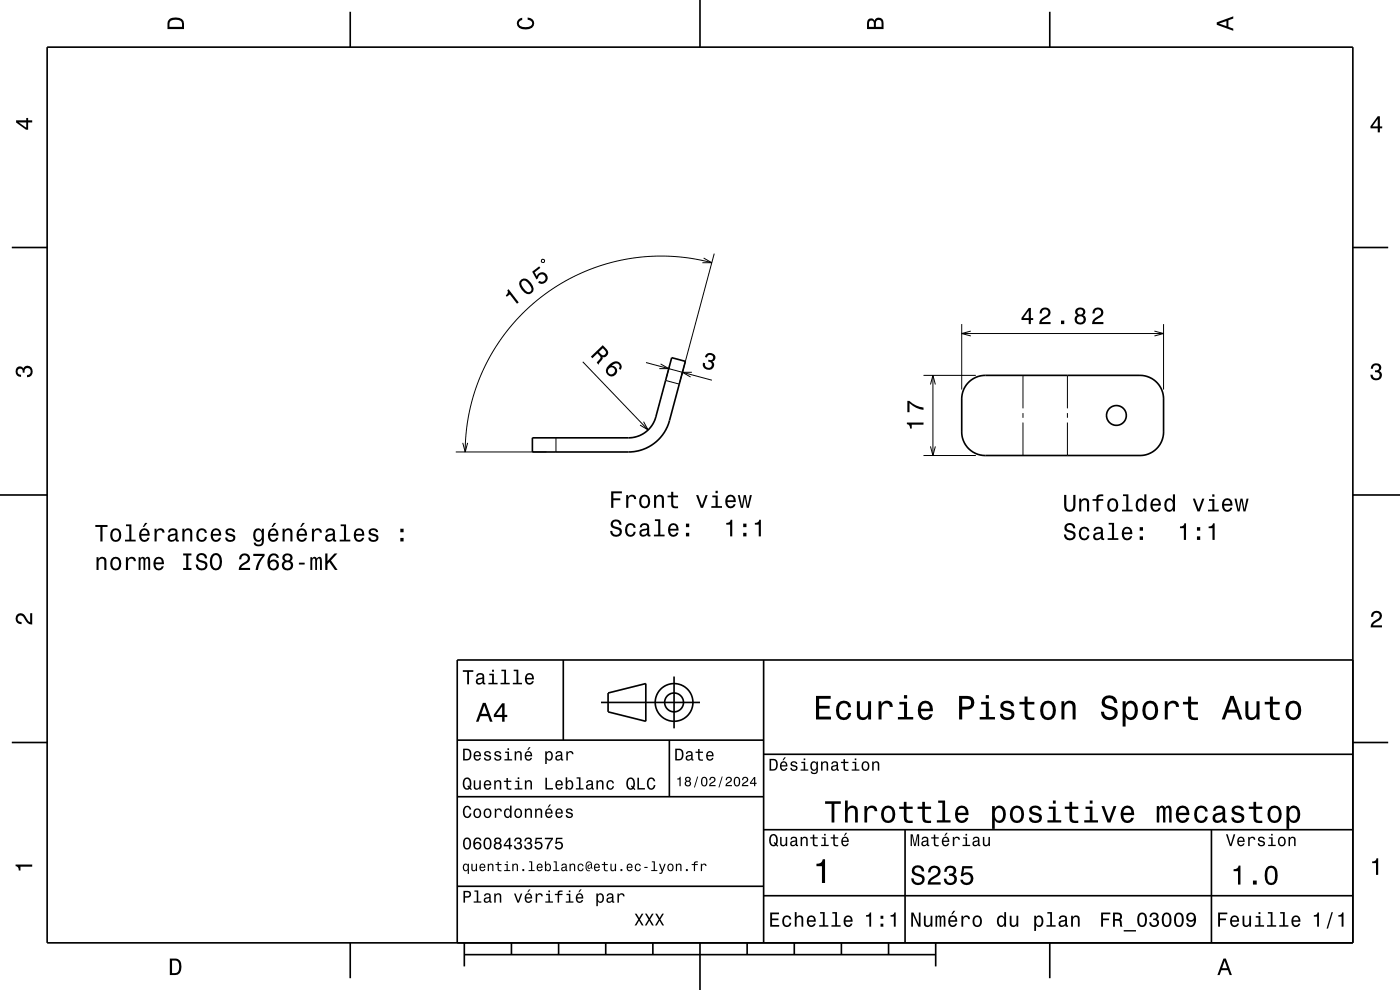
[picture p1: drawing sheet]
<svg xmlns="http://www.w3.org/2000/svg" width="297mm" height="210mm" viewBox="0 0 297 210" stroke-linecap="round" stroke-linejoin="round" font-family="sans-serif">
<g fill="none" stroke="#000" stroke-width=".21">
<path d="M114.9 55.1l.2-.1h.3l.1 .6-.5 .1zM149.3 54.7l1.7 1h-2M151 55.7l-4.6-.9-4.8-.5-4.7 .2-4.5 .6-4.8 1.2-4.5 1.7-4.2 2.2-3.9 2.7-3.6 3-3.2 3.5-3 4.1-2.2 3.9-1.8 4.1-1.4 4.8-.8 4.4-.3 5.2M151.5 53.8l-7.2 27.1M123.6 76.7l13.9 14.5M137 76.9l14 3.7M140.1 77.2l1.8 1h-2M142 77.8l-.6 2.3M146.8 79h-2l1.7 1M195.9 79.6h11.1M197.9 79.6v17M204 68.7v13.9"/>
<path d="M204 70.7h42.8M206 70.2l-2 .5 2 .6M217 79.6v7M226.4 79.6v7M244.9 70.2l1.9 .5-1.9 .6M246.8 68.7v13.9M96.7 95.9h19.2M98.2 93.9l.5 2 .5-2M117.9 92.9v3M136.5 89.5l1 1.7-1.7-1M141.2 80.7l2.9 .8M195.9 96.6h11.1"/>
<path d="M197.4 81.6l.5-2 .5 2M197.4 94.7l.5 1.9 .5-1.9M217 87.6v1M217 89.6v7M226.4 87.6v1M226.4 89.6v7"/>
</g>
<g fill="none" stroke="#000" stroke-width=".35">
<path d="M10 10h277v190h-277zM74.3 2.5v7.5M148.5 0v10M222.7 2.5v7.5M2.5 52.5h7.5M287 52.5h7.5M112.9 92.9h20.4a6 6 0 0 0 5.8-4.5l3.4-12.5 2.9 .7-3.4 12.6a9 9 0 0 1-8.7 6.7h-20.4zM205.6 81l1.5-1 1.7-.4h33a5 5 0 0 1 5 5v7a5 5 0 0 1-5 5h-32.8a5 5 0 0 1-5-5v-7a5 5 0 0 1 1.6-3.6zM0 105h10M287 105h10M119.5 140v17M162 140v60"/>
<path d="M287 140h-190v60M2.5 157.5h7.5M97 157h65M127.5 149h21M129 147l8-2v8l-8-2zM142 157v12M143 143.5v11M287 157.5h7.5M97 169h65M162 176h125M162 160h125M192 176v24"/>
<path d="M257 176v24M97 188h65M162 190h125M74.3 200v7.5M98.5 202.5h100M98.5 200v5M108.5 200v2.5M118.5 200v2.5M128.5 200v2.5M138.5 200v2.5M148.5 200v10M158.5 200v2.5"/>
<path d="M168.5 200v2.5M178.5 200v2.5M188.5 200v2.5M198.5 200v5M222.7 200v7.5"/>
<circle cx="236.8" cy="88.1" r="2.1"/>
<circle cx="143" cy="149" r="2"/>
<circle cx="143" cy="149" r="4"/>
</g>
<g fill="#000">
<path d="M36 4a2.18 2.18 0 0 0-.5 2.2h3.5v-1.2a1.43 1.43 0 0 0-1.7-1.3zM36.3 4.4a2.15 2.15 0 0 1 2.2 .3l.1 1h-2.6v-1z" fill-rule="evenodd"/>
<path d="M109.9 4.2l.9-.4v.4a.7 .7 0 0 0-.7 .5 .7 .7 0 0 0 .3 .8 1.7 1.7 0 0 0 2.5-.5 .9 .9 0 0 0-1-.8v-.5a1.24 1.24 0 0 1 1.4 1.1 1.24 1.24 0 0 1-1 1.4 2.22 2.22 0 0 1-2.5-.7l-.2-.5z" fill-rule="evenodd"/>
<path d="M184.2 4.2l-.3 .7v1.3h3.5v-1.3a.98 .98 0 0 0-.7-1.1 .98 .98 0 0 0-1.2 .6 .84 .84 0 0 0-1.3-.2zM184.5 4.5a.54 .54 0 0 1 .6-.1 .54 .54 0 0 1 .3 .6v.7h-1zM185.9 4.4a.62 .62 0 0 1 .8-.1 .62 .62 0 0 1 .3 .6v.8h-1.2z" fill-rule="evenodd"/>
<path d="M258.1 4.7v.6l3.5 1.2v-.4l-1-.4v-1.4l1-.4v-.4zM258.6 5l1.6-.5v1z" fill-rule="evenodd"/>
<path d="M3.4 25.5v.5l2.1 1.5h.5v-1.5h.8v-.5h-.8v-.5h-.4v.5zM4 26h1.6v1.1z" fill-rule="evenodd"/>
<path d="M292.3 24.7l-1.6 2.1v.4h1.6v.9h.4v-.9h.5v-.4h-.5v-2.1zM292.3 25.2v1.6h-1.1z" fill-rule="evenodd"/>
<path d="M107.6 61.6a.77 .77 0 0 1-.3 1.1l.2 .2 .7-.4 1.5 1.9 .3-.3-2.1-2.7zM110.6 59.3a1.43 1.43 0 0 0 .1 2.2 1.42 1.42 0 0 0 2.1 .7 1.42 1.42 0 0 0-.2-2.2 1.51 1.51 0 0 0-2-.7zM110.8 59.6l.3-.1a2.38 2.38 0 0 1 1.6 2.1l-.5 .4a2.37 2.37 0 0 1-1.6-2.1zM112.9 57.6l.9 1.7 .3-.3a.79 .79 0 0 1 .8-.8 .79 .79 0 0 1 .8 .9 .79 .79 0 0 1-1 .6l-.2-.1-.4 .3a1.21 1.21 0 0 0 1.9-.1 1.21 1.21 0 0 0-.4-1.8 1.21 1.21 0 0 0-1.7 .6l-.5-.8 1.2-1-.2-.3z" fill-rule="evenodd"/>
<path d="M125.3 75.6l.4 .4 1-1a.85 .85 0 0 1 .5 1.2l-.6 .8 .4 .3 .8-1.2v-.4a.97 .97 0 0 0 1.1-.4 .97 .97 0 0 0-.2-1.2l-.8-.9zM127 74.7l.9-.8a1.1 1.1 0 0 1 .6 1.1 .6 .6 0 0 1-.5 .4 .6 .6 0 0 1-.6-.3z" fill-rule="evenodd"/>
<path d="M129.2 77.4a1.26 1.26 0 0 0-.5 1.8 1.26 1.26 0 0 0 1.9 .3 1.11 1.11 0 0 0 .3-1.2 1.11 1.11 0 0 0-1.1-.7 1.03 1.03 0 0 1 1.4-.3 .58 .58 0 0 1 .1 .8l.3 .4a1.18 1.18 0 0 0-.2-1.6 1.18 1.18 0 0 0-1.5 0zM128.9 78.6a.75 .75 0 0 1 1.5 0 .75 .75 0 0 1-1.5 0z" fill-rule="evenodd"/>
<path d="M149.7 75.3a1.08 1.08 0 0 1 1.5-.3 1.08 1.08 0 0 1 .3 1.5l-.4 .2a1.06 1.06 0 0 1 .2 1.3 1.06 1.06 0 0 1-1.3 .4 1.1 1.1 0 0 1-.9-1.5l.5 .2a.71 .71 0 0 0 .7 .9 .71 .71 0 0 0 .4-1.1l-.5-.2 .1-.4a.61 .61 0 0 0 .8-.1 .61 .61 0 0 0 0-.8 .61 .61 0 0 0-.8 0l-.3 .4-.5-.1z" fill-rule="evenodd"/>
<path d="M218.2 65.3l-1.5 2.1v.5h1.5v.8h.5v-.8h.5v-.4h-.5v-2.2zM218.2 65.9v1.6h-1.1zM220.9 65.5l-.4 1h.5a.71 .71 0 0 1 .5-.9 .71 .71 0 0 1 .9 .6 .71 .71 0 0 1-.5 .8 1.8 1.8 0 0 0-1.4 1.7h2.4v-.4h-1.9a2.2 2.2 0 0 1 1.4-1.1 1.13 1.13 0 0 0 .1-1.7 1.13 1.13 0 0 0-1.6 0zM225.1 68v.7h.7v-.7zM228.4 65.5a.84 .84 0 0 0 .1 1.4 1.11 1.11 0 0 0-.4 1.5 1.11 1.11 0 0 0 1.6 .4 1.03 1.03 0 0 0 .7-.9 1.03 1.03 0 0 0-.6-1 .89 .89 0 0 0 .4-1.1 .89 .89 0 0 0-1-.6zM228.4 67.8a.75 .75 0 0 1 1.5 0 .75 .75 0 0 1-1.5 0zM228.6 66.2a.59 .59 0 0 1 1.1 0 .59 .59 0 0 1-1.1 0zM232.1 65.5l-.3 1h.4a.71 .71 0 0 1 .5-.9 .71 .71 0 0 1 .9 .6 .71 .71 0 0 1-.5 .8 1.8 1.8 0 0 0-1.4 1.7h2.4v-.4h-1.9a2.2 2.2 0 0 1 1.5-1.1 1.13 1.13 0 0 0 0-1.7 1.13 1.13 0 0 0-1.6 0z" fill-rule="evenodd"/>
<path d="M291.1 77.4a1.08 1.08 0 0 1 1.4-.2 1.08 1.08 0 0 1 .4 1.2l-.3 .3a1.06 1.06 0 0 1 .5 1.3 1.06 1.06 0 0 1-1.2 .7 1.1 1.1 0 0 1-1.2-1.2h.5a.71 .71 0 0 0 1 .8 .71 .71 0 0 0 .1-1.3h-.6v-.4a.61 .61 0 0 0 .8-.3 .61 .61 0 0 0-.2-.8 .61 .61 0 0 0-.9 .2l-.1 .5h-.5z" fill-rule="evenodd"/>
<path d="M3.6 78a.86 .86 0 0 1 1.4 .2 1.06 1.06 0 0 1 1.2-.6 1.06 1.06 0 0 1 .7 1.2 1.1 1.1 0 0 1-1.2 1.2v-.4a.71 .71 0 0 0 .8-1 .71 .71 0 0 0-1.3-.1v.6h-.4a.61 .61 0 0 0-.3-.8 .61 .61 0 0 0-.8 .2 .61 .61 0 0 0 .2 .8l.6 .2v.4a1.15 1.15 0 0 1-1.2-.6 1.15 1.15 0 0 1 .3-1.3z" fill-rule="evenodd"/>
<path d="M192.4 89.6v.4a.77 .77 0 0 1 .7 .9h.3v-.8h2.5v-.5zM192.5 85v2.4h.4v-1.9a5.2 5.2 0 0 0 3 1.5v-.6a5.3 5.3 0 0 1-3-1.4z" fill-rule="evenodd"/>
<path d="M20.2 111.4v.4h1.1v3.1h.4v-3.1h1.1v-.4zM23.7 112.4a1.52 1.52 0 0 0 .9 2.6 1.48 1.48 0 0 0 1.1-1.5 1.48 1.48 0 0 0-1.1-1.4l-.5 .1zM24 112.7a.67 .67 0 0 1 .7-.2 .67 .67 0 0 1 .5 .5 1.11 1.11 0 0 1-.6 1.6 1.17 1.17 0 0 1-.6-1.9zM26.7 111.2v.4h.7v2.9h-.9v.4h2.3v-.4h-.9v-3.3zM30.8 110.9l-.5 .9h.3l.7-.9zM29.8 112.4a1.54 1.54 0 0 0 .8 2.6 1.06 1.06 0 0 0 1.1-.9h-.4l-.3 .3-.3 .2a.75 .75 0 0 1-.7-1h1.7a1.17 1.17 0 0 0-.4-1.3 1.17 1.17 0 0 0-1.5 .1zM30.2 112.7a.66 .66 0 0 1 .8-.2 .66 .66 0 0 1 .3 .8h-1.3zM32.8 112.2v2.7h.4v-1.6a.66 .66 0 0 1 .4-.8 .66 .66 0 0 1 .8 .3l.1 .2h.4a.89 .89 0 0 0-.7-.9 .89 .89 0 0 0-1 .5v-.4zM35.9 112.3l-.2 .6h.4a.55 .55 0 0 1 .7-.5 .55 .55 0 0 1 .3 .8h-.2a1 1 0 0 0-1 .2 1 1 0 0 0-.3 1.1 .93 .93 0 0 0 1.7 0l.1 .3 .5 .1v-.4h-.2v-1.6a1.02 1.02 0 0 0-.7-.8 1.02 1.02 0 0 0-1.1 .2zM36.1 113.8l1.1-.3a.77 .77 0 0 1-.2 .9 .77 .77 0 0 1-.9 0l-.1-.3zM38.7 112.2v2.7h.4v-1.6a.63 .63 0 0 1 .6-.9 .63 .63 0 0 1 .7 .8v1.7h.4v-1.8a.89 .89 0 0 0-.6-1 .89 .89 0 0 0-1.1 .5v-.4zM42 112.4a1.53 1.53 0 0 0 .8 2.6 1.06 1.06 0 0 0 1.1-1.1h-.4a.67 .67 0 0 1-.7 .7 .67 .67 0 0 1-.7-.6 1.12 1.12 0 0 1 .7-1.6 .6 .6 0 0 1 .7 .6h.4a1.09 1.09 0 0 0-.8-.9 1.09 1.09 0 0 0-1.1 .3zM45 112.4a1.54 1.54 0 0 0 .8 2.6 1.06 1.06 0 0 0 1.1-.9h-.5l-.2 .3-.4 .2a.75 .75 0 0 1-.6-1h1.7a1.17 1.17 0 0 0-.5-1.3 1.17 1.17 0 0 0-1.4 .1zM45.3 112.7a.66 .66 0 0 1 .8-.2 .66 .66 0 0 1 .4 .8h-1.3zM48.1 112.3a.75 .75 0 0 0-.2 .8 .75 .75 0 0 0 .7 .5l.9 .4a.63 .63 0 0 1-.6 .6 .63 .63 0 0 1-.7-.6h-.4a1.07 1.07 0 0 0 1.2 .9 1.07 1.07 0 0 0 .9-1.2l-.4-.3-1.1-.3a.53 .53 0 0 1 .4-.7 .53 .53 0 0 1 .6 .5h.5a1.03 1.03 0 0 0-.7-.9 1.03 1.03 0 0 0-1.1 .3zM54 112.4a1.57 1.57 0 0 0 .8 2.6l.4-.2 .4-.4a.73 .73 0 0 1-.4 1.1 .73 .73 0 0 1-.9-.4h-.5a1.1 1.1 0 0 0 1.3 .8 1.1 1.1 0 0 0 .9-1.2v-2.5h-.4v.4l-.4-.4a.89 .89 0 0 0-1.2 .2zM54.3 112.7a.63 .63 0 0 1 .7-.2 .63 .63 0 0 1 .5 .6 1.1 1.1 0 0 1-.7 1.5 1.19 1.19 0 0 1-.5-1.9zM58.1 110.9l-.5 .9h.3l.7-.9zM57.1 112.4a1.54 1.54 0 0 0 .8 2.6 1.05 1.05 0 0 0 1.1-.9h-.4l-.2 .3-.4 .2a.75 .75 0 0 1-.7-1h1.8a1.16 1.16 0 0 0-.5-1.3 1.16 1.16 0 0 0-1.5 .1zM57.5 112.7a.66 .66 0 0 1 .8-.2 .66 .66 0 0 1 .3 .8h-1.3zM59.9 112.2v2.7h.5v-1.6a.63 .63 0 0 1 .5-.9 .63 .63 0 0 1 .7 .8v1.7h.4v-1.8a.89 .89 0 0 0-.6-1 .89 .89 0 0 0-1 .5v-.4zM64.2 110.9l-.5 .9h.3l.7-.9zM63.2 112.4a1.54 1.54 0 0 0 .8 2.6 1.06 1.06 0 0 0 1.1-.9h-.4l-.3 .3-.3 .2a.76 .76 0 0 1-.7-1h1.7a1.16 1.16 0 0 0-.4-1.3 1.16 1.16 0 0 0-1.5 .1zM63.6 112.7a.66 .66 0 0 1 .8-.2 .66 .66 0 0 1 .3 .8h-1.3zM66.2 112.2v2.7h.4v-1.6a.66 .66 0 0 1 .4-.8 .66 .66 0 0 1 .8 .3v.2h.5a.89 .89 0 0 0-.7-.9 .89 .89 0 0 0-1 .5v-.4zM69.3 112.3l-.2 .6h.4a.55 .55 0 0 1 .6-.5 .55 .55 0 0 1 .4 .8h-.2a1.14 1.14 0 0 0-1.3 .9 .73 .73 0 0 0 .8 .8l.4-.1 .5-.3 .1 .3 .5 .1v-.4h-.2v-1.6a1.02 1.02 0 0 0-1.8-.6zM69.5 113.8l1.1-.3a.77 .77 0 0 1-.2 .9 .77 .77 0 0 1-.9 0zM72.3 111.2v.4h.7v2.9h-.9v.4h2.2v-.4h-.9v-3.3zM75.4 112.4a1.54 1.54 0 0 0 .8 2.6 1.06 1.06 0 0 0 1-.9h-.4l-.2 .3-.4 .2a.75 .75 0 0 1-.7-1h1.8a1.17 1.17 0 0 0-.5-1.3 1.17 1.17 0 0 0-1.4 .1zM75.7 112.7a.66 .66 0 0 1 .8-.2 .66 .66 0 0 1 .3 .8h-1.3zM78.4 112.3a.75 .75 0 0 0-.2 .8 .75 .75 0 0 0 .7 .5l.9 .4a.63 .63 0 0 1-.6 .6 .63 .63 0 0 1-.6-.6h-.5a1.07 1.07 0 0 0 1.2 .9 1.07 1.07 0 0 0 .9-1.2l-.4-.3-1.1-.3a.53 .53 0 0 1 .5-.7 .53 .53 0 0 1 .6 .5h.4a1.03 1.03 0 0 0-.7-.9 1.03 1.03 0 0 0-1.1 .3zM84.9 114.1v.8h.7v-.8zM84.9 112.2v.7h.7v-.7z" fill-rule="evenodd"/>
<path d="M129.7 104.2v3.5h.4v-1.6h1.5v-.4h-1.5v-1h1.8v-.5zM132.8 105v2.7h.5v-1.5a.66 .66 0 0 1 .3-.8 .66 .66 0 0 1 .9 .2v.3h.5a.89 .89 0 0 0-.7-1 .89 .89 0 0 0-1 .6v-.5zM135.9 105.3a1.53 1.53 0 0 0 .9 2.5 1.48 1.48 0 0 0 1.1-1.4 1.48 1.48 0 0 0-1.1-1.5l-.5 .1zM136.2 105.6a.67 .67 0 0 1 .7-.3 .67 .67 0 0 1 .5 .6 1.11 1.11 0 0 1-.6 1.5 1.17 1.17 0 0 1-.6-1.8zM138.8 105v2.7h.4v-1.5a.63 .63 0 0 1 .5-.9 .63 .63 0 0 1 .7 .7v1.7h.5v-1.8a.89 .89 0 0 0-.7-.9 .89 .89 0 0 0-1 .4v-.4zM142.4 104.3v.8h-.8v.4h.8v1.8a1.05 1.05 0 0 0 1.4 .5v-.4a.68 .68 0 0 1-1-.3v-1.6h1v-.4h-1v-.8zM147.7 105l1 2.7h.4l1-2.7h-.4l-.8 2.2-.8-2.2zM151.1 105.1v.4h.7v1.9h-.9v.3h2.3v-.3h-.9v-2.3zM151.8 104.1v.5h.5v-.5zM154.2 105.3a1.54 1.54 0 0 0 .8 2.5 1.07 1.07 0 0 0 1.1-.8h-.5l-.2 .3-.4 .1a.76 .76 0 0 1-.7-.9h1.8a1.17 1.17 0 0 0-.5-1.4 1.17 1.17 0 0 0-1.4 .2zM154.5 105.5a.66 .66 0 0 1 .8-.1 .66 .66 0 0 1 .3 .7h-1.3zM156.5 105l.7 2.7h.4l.4-2.3 .4 2.3h.4l.7-2.7h-.4l-.5 2.3-.4-2.3h-.4l-.4 2.3-.5-2.3z" fill-rule="evenodd"/>
<path d="M129.8 110.5a.96 .96 0 0 0-.2 1.1 .96 .96 0 0 0 .9 .6 .77 .77 0 0 1 .9 .9 .83 .83 0 0 1-.9 .3 .83 .83 0 0 1-.6-.8h-.5a1.21 1.21 0 0 0 1.5 1.3 1.21 1.21 0 0 0 .8-1.8l-.8-.3a.71 .71 0 0 1-.9-.6 .7 .7 0 0 1 .8-.6 .7 .7 0 0 1 .6 .7h.4a1.16 1.16 0 0 0-.7-1.1 1.16 1.16 0 0 0-1.3 .3zM132.9 111.4a1.53 1.53 0 0 0 .8 2.5 1.07 1.07 0 0 0 1.1-1.1h-.4a.67 .67 0 0 1-.6 .7 .67 .67 0 0 1-.7-.6 1.11 1.11 0 0 1 .7-1.5 .6 .6 0 0 1 .6 .6h.4a1.09 1.09 0 0 0-.7-1 1.09 1.09 0 0 0-1.2 .4zM136 111.2l-.3 .7h.4a.55 .55 0 0 1 .7-.6 .55 .55 0 0 1 .4 .8h-.2a1 1 0 0 0-1.1 .3 1 1 0 0 0-.2 1 .93 .93 0 0 0 1.6 0l.1 .3 .6 .1v-.4h-.3v-1.6a1.02 1.02 0 0 0-.7-.8 1.02 1.02 0 0 0-1 .2zM136.2 112.7l1.1-.3a.77 .77 0 0 1-.2 .9 .77 .77 0 0 1-.9 .1l-.1-.4zM138.9 110.2v.3h.7v2.9h-.9v.4h2.3v-.4h-.9v-3.2zM142 111.4a1.54 1.54 0 0 0 .8 2.5 1.05 1.05 0 0 0 1.1-.9h-.4l-.3 .4-.3 .1a.76 .76 0 0 1-.7-.9h1.8a1.16 1.16 0 0 0-.5-1.4 1.16 1.16 0 0 0-1.5 .2zM142.4 111.6a.66 .66 0 0 1 .8-.2 .66 .66 0 0 1 .3 .8h-1.3zM145.5 113v.8h.7v-.8zM145.5 111.1v.7h.7v-.7z" fill-rule="evenodd"/>
<path d="M154.1 110.9v.4h.8v2.5h.4v-3.5h-.3a.77 .77 0 0 1-.9 .6zM157.7 113v.8h.7v-.8zM157.7 111.1v.7h.7v-.7zM160.1 110.9v.4h.9v2.5h.4v-3.5h-.3a.78 .78 0 0 1-1 .6z" fill-rule="evenodd"/>
<path d="M225.7 105v2.2a1.22 1.22 0 0 0 1.2 1.4 1.22 1.22 0 0 0 1.3-1.4v-2.2h-.5v2.2a.77 .77 0 0 1-.8 1 .77 .77 0 0 1-.7-1v-2.2zM228.9 105.8v2.7h.5v-1.6a.64 .64 0 0 1 .4-.8 .64 .64 0 0 1 .8 .4v2h.4v-1.8a.89 .89 0 0 0-.6-1 .89 .89 0 0 0-1 .5v-.4zM231.8 105.9v.3h.8v2.3h.4v-2.3h1v-.3h-1l.1-.4 .3-.2h.6v-.4a1.03 1.03 0 0 0-1.4 .7v.3zM235.2 106.1a1.53 1.53 0 0 0 .9 2.5 1.48 1.48 0 0 0 1.1-1.5 1.48 1.48 0 0 0-1.1-1.4l-.5 .1zM235.5 106.3a.67 .67 0 0 1 .7-.2 .67 .67 0 0 1 .5 .6 1.11 1.11 0 0 1-.6 1.5 1.17 1.17 0 0 1-.6-1.9zM238.2 104.9v.3h.7v2.9h-.9v.4h2.3v-.4h-.9v-3.2zM241.2 106.1a1.57 1.57 0 0 0 .8 2.5l.4-.1 .3-.4v.4h.5v-3.6h-.4v1.3a.89 .89 0 0 0-1.6-.1zM241.6 106.3a.62 .62 0 0 1 .6-.2 .62 .62 0 0 1 .5 .6 1.11 1.11 0 0 1-.7 1.5 1.19 1.19 0 0 1-.4-1.9zM244.4 106.1a1.54 1.54 0 0 0 .7 2.5 1.06 1.06 0 0 0 1.1-.9h-.4l-.2 .4-.4 .1a.75 .75 0 0 1-.7-.9h1.8a1.17 1.17 0 0 0-.5-1.4 1.17 1.17 0 0 0-1.4 .2zM244.7 106.3a.66 .66 0 0 1 .8-.2 .66 .66 0 0 1 .3 .8h-1.3zM247.3 106.1a1.57 1.57 0 0 0 .7 2.5l.5-.1 .3-.4v.4h.5v-3.6h-.5v1.3a.89 .89 0 0 0-1.5-.1zM247.6 106.3a.62 .62 0 0 1 .7-.2 .62 .62 0 0 1 .5 .6 1.11 1.11 0 0 1-.7 1.5 1.19 1.19 0 0 1-.5-1.9zM253 105.8l1 2.7h.5l1-2.7h-.5l-.7 2.2-.8-2.2zM256.5 105.9v.3h.7v1.9h-.9v.4h2.2v-.4h-.9v-2.2zM257.2 104.9v.5h.4v-.5zM259.5 106.1a1.54 1.54 0 0 0 .8 2.5 1.06 1.06 0 0 0 1.1-.9h-.4l-.2 .4-.4 .1a.75 .75 0 0 1-.7-.9h1.8a1.17 1.17 0 0 0-.5-1.4 1.17 1.17 0 0 0-1.5 .2zM259.9 106.3a.66 .66 0 0 1 .8-.2 .66 .66 0 0 1 .3 .8h-1.3zM261.9 105.8l.7 2.7h.4l.4-2.3 .4 2.3h.4l.7-2.7h-.5l-.4 2.3-.4-2.3h-.4l-.4 2.3-.5-2.3z" fill-rule="evenodd"/>
<path d="M226.1 111.2a.97 .97 0 0 0-.3 1.1 .97 .97 0 0 0 1 .6 .77 .77 0 0 1 .9 .9 .84 .84 0 0 1-1 .4 .84 .84 0 0 1-.5-.8h-.5a1.21 1.21 0 0 0 1.5 1.3 1.21 1.21 0 0 0 .7-1.9l-.8-.3a.72 .72 0 0 1-.8-.6 .7 .7 0 0 1 .7-.5 .7 .7 0 0 1 .7 .7h.4a1.17 1.17 0 0 0-.7-1.1 1.17 1.17 0 0 0-1.3 .2zM229.2 112.1a1.53 1.53 0 0 0 .8 2.5 1.05 1.05 0 0 0 1.1-1h-.4a.67 .67 0 0 1-.6 .6 .67 .67 0 0 1-.7-.6 1.12 1.12 0 0 1 .6-1.5 .6 .6 0 0 1 .7 .6h.4a1.09 1.09 0 0 0-.8-.9 1.09 1.09 0 0 0-1.1 .3zM232.3 112l-.3 .6h.4a.55 .55 0 0 1 .7-.5 .55 .55 0 0 1 .4 .8h-.3a1 1 0 0 0-1 .2 1 1 0 0 0-.3 1.1 .94 .94 0 0 0 1.7 0l.1 .3h.6v-.3l-.3-.1v-1.6a1.02 1.02 0 0 0-1.7-.5zM232.4 113.5l1.1-.3a.77 .77 0 0 1-.2 .8 .77 .77 0 0 1-.9 .1zM235.2 110.9v.4h.7v2.9h-.9v.3h2.2v-.3h-.9v-3.3zM238.3 112.1a1.54 1.54 0 0 0 .8 2.5 1.06 1.06 0 0 0 1.1-.8h-.5l-.2 .3-.4 .1a.76 .76 0 0 1-.7-.9h1.8a1.17 1.17 0 0 0-.5-1.4 1.17 1.17 0 0 0-1.4 .2zM238.6 112.3a.66 .66 0 0 1 .8-.1 .66 .66 0 0 1 .4 .7h-1.4zM241.8 113.8v.7h.7v-.7zM241.8 111.8v.8h.7v-.8z" fill-rule="evenodd"/>
<path d="M250.3 111.7v.3h.8v2.5h.5v-3.5h-.3a.77 .77 0 0 1-1 .7zM253.9 113.8v.7h.7v-.7zM253.9 111.8v.8h.7v-.8zM256.4 111.7v.3h.8v2.5h.5v-3.5h-.4a.77 .77 0 0 1-.9 .7z" fill-rule="evenodd"/>
<path d="M3.6 130.4a1.22 1.22 0 0 1 2 .7l.4 .6 .4 .3v-1.9h.4v2.4a1.8 1.8 0 0 1-1.7-1.4 .71 .71 0 0 0-.9-.5 .71 .71 0 0 0-.5 .8 .71 .71 0 0 0 .9 .5v.5a1.18 1.18 0 0 1-1.2-.7 1.18 1.18 0 0 1 .2-1.3z" fill-rule="evenodd"/>
<path d="M20.5 118.2v2.7h.4v-1.6a.63 .63 0 0 1 .5-.8 .63 .63 0 0 1 .7 .7v1.7h.5v-1.8a.89 .89 0 0 0-.6-1 .89 .89 0 0 0-1.1 .5v-.4zM23.7 118.5a1.52 1.52 0 0 0 .9 2.5 1.48 1.48 0 0 0 1.1-1.5 1.48 1.48 0 0 0-1.1-1.4l-.5 .1zM24 118.8a.67 .67 0 0 1 .7-.3 .67 .67 0 0 1 .5 .6 1.11 1.11 0 0 1-.6 1.5 1.17 1.17 0 0 1-.6-1.8zM26.7 118.2v2.7h.5v-1.5a.66 .66 0 0 1 .3-.8 .66 .66 0 0 1 .8 .2l.1 .2h.4a.89 .89 0 0 0-.7-.9 .89 .89 0 0 0-1 .5v-.4zM29.4 118.2v2.7h.4v-2.1l.2-.3h.3l.1 .3v2.1h.4v-2.1l.4-.3 .2 .1v.4v1.9h.5v-1.9a.69 .69 0 0 0-.6-.9l-.5 .4-.2-.3-.3-.1-.5 .4v-.3zM32.9 118.5a1.54 1.54 0 0 0 .7 2.5 1.06 1.06 0 0 0 1.1-.9h-.4l-.2 .4-.4 .1a.76 .76 0 0 1-.7-.9h1.8a1.16 1.16 0 0 0-.5-1.4 1.16 1.16 0 0 0-1.4 .2zM33.2 118.7a.66 .66 0 0 1 .8-.1 .66 .66 0 0 1 .3 .7h-1.3zM38.9 117.4v.4h.6v2.7h-.6v.4h1.7v-.4h-.6v-2.7h.6v-.4zM41.9 117.6a.96 .96 0 0 0-.2 1.1 .96 .96 0 0 0 .9 .6 .77 .77 0 0 1 .9 .9 .84 .84 0 0 1-.9 .3 .84 .84 0 0 1-.6-.7h-.5a1.21 1.21 0 0 0 1.5 1.2 1.21 1.21 0 0 0 .7-1.8l-.8-.3a.72 .72 0 0 1-.8-.6 .7 .7 0 0 1 .8-.6 .7 .7 0 0 1 .6 .7h.4a1.17 1.17 0 0 0-.7-1.1 1.17 1.17 0 0 0-1.3 .3zM44.9 117.8a2.52 2.52 0 0 0 .4 3.1 1.21 1.21 0 0 0 1.7-1 1.94 1.94 0 0 0-.9-2.6l-.8 .1zM45.5 117.8l.3-.1a1.7 1.7 0 0 1 .3 2.8l-.3 .1a1.13 1.13 0 0 1-.8-1.4v-.7zM51 117.7l-.3 .9h.5a.7 .7 0 0 1 .5-.8 .7 .7 0 0 1 .9 .5 .7 .7 0 0 1-.5 .9 1.8 1.8 0 0 0-1.5 1.7h2.5v-.4h-1.9a2.19 2.19 0 0 1 1.4-1.2 1.13 1.13 0 0 0 .1-1.7 1.13 1.13 0 0 0-1.7 .1zM53.7 117.5v.4h2a5.2 5.2 0 0 0-1.5 3h.5a5.3 5.3 0 0 1 1.4-3v-.4zM57.3 117.7a2.41 2.41 0 0 0 .2 3.2 1.16 1.16 0 0 0 1.5-.3 1.16 1.16 0 0 0-.2-1.6 1.16 1.16 0 0 0-1.6 .1 1.02 1.02 0 0 1 .9-1.3 .58 .58 0 0 1 .6 .5h.5a1.12 1.12 0 0 0-.8-.9 1.12 1.12 0 0 0-1.1 .3zM57.2 119.9a.75 .75 0 0 1 1.5 0 .75 .75 0 0 1-1.5 0zM60.2 117.6a.84 .84 0 0 0 .2 1.4 1.11 1.11 0 0 0-.5 1.6 1.11 1.11 0 0 0 1.6 .3 1.03 1.03 0 0 0 .7-.9 1.03 1.03 0 0 0-.6-1 .89 .89 0 0 0 .4-1.1 .89 .89 0 0 0-1-.5zM60.3 119.9a.71 .71 0 0 1 1.4 0 .71 .71 0 0 1-1.4 0zM60.4 118.4a.6 .6 0 0 1 1.2 0 .6 .6 0 0 1-1.2 0zM63.4 119.4v.4h1.2v-.4zM65.8 118.2v2.7h.4v-1.8l.3-.6h.2l.2 .3v2.1h.4v-2.1l.3-.3 .2 .1 .1 .4v1.9h.4v-1.9a.69 .69 0 0 0-.5-.9l-.6 .4-.2-.3-.3-.1-.5 .4v-.3zM69 117.4v3.5h.5v-1.2l.4-.5 1.2 1.7h.5l-1.4-2 1.4-1.5h-.6l-1.5 1.6v-1.6z" fill-rule="evenodd"/>
<path d="M291.2 129.9a1.18 1.18 0 0 1 1.9 .3 1.18 1.18 0 0 1-1 1.7l-.5 .3-.3 .5h1.9v.4h-2.4a1.8 1.8 0 0 1 1.4-1.8 .71 .71 0 0 0 .5-.8 .71 .71 0 0 0-.9-.5 .71 .71 0 0 0-.5 .8h-.4z" fill-rule="evenodd"/>
<path d="M98.2 158.8v2.5h.9a1.37 1.37 0 0 0 .7-2.2 1.56 1.56 0 0 0-1.6-.3zM98.6 159.1a.98 .98 0 0 1 1.1 .7 .98 .98 0 0 1-.6 1.2h-.5zM100.7 159.6a1.04 1.04 0 0 0-.2 1.2 1.04 1.04 0 0 0 1 .5l.5-.5h-.3l-.4 .3a.54 .54 0 0 1-.5-.7h1.3a.83 .83 0 0 0-.4-.9 .83 .83 0 0 0-1 .1zM100.9 159.7l.2-.1a.47 .47 0 0 1 .5 .1 .47 .47 0 0 1 .1 .5h-.9zM102.9 159.5l-.2 .1a.69 .69 0 0 0 .9 .9l.2 .1a.43 .43 0 0 1-.4 .5 .43 .43 0 0 1-.4-.4h-.3a.74 .74 0 0 0 .9 .7 .74 .74 0 0 0 .5-1l-1-.4a.38 .38 0 0 1 .3-.5 .38 .38 0 0 1 .4 .4h.3a.78 .78 0 0 0-1.2-.4zM105.1 159.5l-.2 .1a.69 .69 0 0 0 .9 .9l.2 .1a.43 .43 0 0 1-.4 .5 .43 .43 0 0 1-.5-.4h-.3a.74 .74 0 0 0 .9 .7 .74 .74 0 0 0 .5-1l-.9-.4a.38 .38 0 0 1 .3-.5 .38 .38 0 0 1 .4 .4h.3a.77 .77 0 0 0-1.2-.4zM107.2 159.4v.3h.5v1.3h-.7v.3h1.6v-.3h-.6v-1.6zM107.7 158.7v.4h.3v-.4zM109.2 159.4v1.9h.3v-1.1a.45 .45 0 0 1 .4-.6 .45 .45 0 0 1 .5 .5v1.2h.3v-1.3a.63 .63 0 0 0-.5-.7 .63 .63 0 0 0-.7 .4v-.3zM112.2 158.5l-.4 .6h.3l.5-.6zM111.5 159.6a1.04 1.04 0 0 0-.2 1.2 1.04 1.04 0 0 0 1.1 .5l.5-.5h-.3l-.5 .3a.54 .54 0 0 1-.5-.7h1.3a.83 .83 0 0 0-.4-.9 .83 .83 0 0 0-1 .1zM111.8 159.7l.1-.1a.48 .48 0 0 1 .5 .1 .48 .48 0 0 1 .2 .5h-1zM115.7 159.4v2.7h.3v-1.1a.66 .66 0 0 0 .7 .4 .66 .66 0 0 0 .5-.6 .91 .91 0 0 0 0-1.1 .91 .91 0 0 0-1-.3l-.2 .3v-.3zM116.1 159.8a.45 .45 0 0 1 .5-.2 .45 .45 0 0 1 .3 .4 .65 .65 0 0 1 .1 .8 .65 .65 0 0 1-.7 .2 .98 .98 0 0 1-.2-1.2zM118.1 159.5l-.2 .4h.3a.39 .39 0 0 1 .4-.3 .39 .39 0 0 1 .3 .5h-.1a.65 .65 0 0 0-1 .4 .65 .65 0 0 0 .6 .9l.6-.3 .1 .2h.4v-.2l-.2-.1v-1.1a.72 .72 0 0 0-.5-.6 .72 .72 0 0 0-.7 .2zM118.2 160.6l.8-.3a.55 .55 0 0 1-.2 .7 .55 .55 0 0 1-.6 0zM120.1 159.4v1.9h.4v-1.1a.47 .47 0 0 1 .2-.6 .47 .47 0 0 1 .6 .2v.2h.4a.64 .64 0 0 0-.5-.7 .64 .64 0 0 0-.8 .4v-.3z" fill-rule="evenodd"/>
<path d="M98.2 142.2v.3h.9v2.7h.4v-2.7h.9v-.3zM101.3 143l-.3 .5h.4a.47 .47 0 0 1 .5-.4 .47 .47 0 0 1 .4 .6l-.2 .1a.84 .84 0 0 0-1 .2 .84 .84 0 0 0 0 1.1 .9 .9 0 0 0 1.3-.2l.1 .2 .5 .1v-.3l-.3-.1v-1.3a.87 .87 0 0 0-1.4-.5zM101.4 144.3l.9-.3a.66 .66 0 0 1-.1 .7 .66 .66 0 0 1-.8 .1zM103.8 142.9v.3h.6v1.6h-.8v.4h2v-.4h-.8v-1.9zM104.4 142.1v.4h.4v-.4zM106.4 142.1v.3h.6v2.4h-.8v.4h1.9v-.4h-.7v-2.7zM109 142.1v.3h.6v2.4h-.8v.4h1.9v-.4h-.7v-2.7zM111.6 143.1a1.32 1.32 0 0 0 .7 2.1 .9 .9 0 0 0 .9-.7h-.3l-.2 .3-.4 .1a.65 .65 0 0 1-.6-.8h1.6a1 1 0 0 0-.4-1.2 1 1 0 0 0-1.3 .2zM111.9 143.3a.57 .57 0 0 1 .7-.1 .57 .57 0 0 1 .3 .6h-1.2z" fill-rule="evenodd"/>
<path d="M102.4 149.1l-1.4 4h.5l.4-1.2h1.6l.4 1.2h.6l-1.5-4zM102.7 149.7l.7 1.7h-1.3zM106.5 149.2l-1.7 2.4v.5h1.7v1h.5v-1h.6v-.5h-.6v-2.4zM106.5 149.9v1.7h-1.3z" fill-rule="evenodd"/>
<path d="M143.2 158.8v2.5h.9a1.37 1.37 0 0 0 .7-2.2 1.56 1.56 0 0 0-1.6-.3zM143.6 159.1a.98 .98 0 0 1 1.1 .7 .98 .98 0 0 1-.6 1.2h-.5zM145.7 159.5l-.2 .4h.3a.39 .39 0 0 1 .5-.3 .39 .39 0 0 1 .3 .5h-.2a.65 .65 0 0 0-.9 .4 .65 .65 0 0 0 .5 .9l.7-.3v.2h.4v-.2l-.1-.1-.1-1.1a.73 .73 0 0 0-.4-.6 .73 .73 0 0 0-.8 .2zM145.8 160.6l.8-.3a.55 .55 0 0 1-.1 .7 .55 .55 0 0 1-.7 0zM148.1 158.9v.5h-.5v.3h.5v1.3a.75 .75 0 0 0 1 .4v-.3a.48 .48 0 0 1-.7-.3v-1.1h.7v-.3h-.7v-.5zM150 159.6a1.04 1.04 0 0 0-.2 1.2 1.04 1.04 0 0 0 1.1 .5l.5-.5h-.4l-.4 .3a.54 .54 0 0 1-.5-.7h1.3a.83 .83 0 0 0-.4-.9 .83 .83 0 0 0-1 .1zM150.3 159.7l.1-.1a.48 .48 0 0 1 .5 .1 .48 .48 0 0 1 .2 .5h-1z" fill-rule="evenodd"/>
<path d="M173.1 147.6v5h3.2v-.6h-2.5v-1.7h2.2v-.6h-2.2v-1.5h2.4v-.6zM177.8 149.2a2.59 2.59 0 0 0 .5 3.4 1.58 1.58 0 0 0 2.3-1.4h-.6a.95 .95 0 0 1-.9 1 .95 .95 0 0 1-1-.9 1.59 1.59 0 0 1 .9-2.1 .85 .85 0 0 1 .9 .8h.7a1.56 1.56 0 0 0-1.1-1.3 1.56 1.56 0 0 0-1.7 .5zM181.8 148.8v2.5a1.27 1.27 0 0 0 .9 1.4 1.27 1.27 0 0 0 1.5-.7v.6h.6v-3.8h-.6v2.2a.92 .92 0 0 1-.6 1.1 .92 .92 0 0 1-1.2-.4v-2.9zM186.4 148.8v3.8h.6v-2.2a.95 .95 0 0 1 .5-1.1 .95 .95 0 0 1 1.2 .3l.1 .4h.6a1.28 1.28 0 0 0-1-1.4 1.28 1.28 0 0 0-1.4 .8v-.6zM190.8 148.9v.5h1v2.7h-1.3v.5h3.2v-.5h-1.3v-3.2zM191.8 147.4v.8h.6v-.8zM195.1 149.2a2.62 2.62 0 0 0 .5 3.4 1.57 1.57 0 0 0 2.2-1.1h-.6l-.3 .5-.5 .2a1.08 1.08 0 0 1-1-1.3h2.5a1.66 1.66 0 0 0-.7-2 1.66 1.66 0 0 0-2.1 .3zM195.6 149.5a.94 .94 0 0 1 1.2-.2 .94 .94 0 0 1 .5 1h-1.9zM203.5 147.6v5h.6v-2.1h.8a1.47 1.47 0 0 0 1.8-1.2 1.47 1.47 0 0 0-1.5-1.7zM204.1 148.2a1.6 1.6 0 0 1 1.8 .5 .86 .86 0 0 1 0 .9 .86 .86 0 0 1-.9 .3h-.9zM208.1 148.9v.5h1v2.7h-1.3v.5h3.3v-.5h-1.3v-3.2zM209.1 147.4v.8h.7v-.8zM212.6 148.9a1.08 1.08 0 0 0-.3 1.2 1.08 1.08 0 0 0 1 .7l1.1 .4a.57 .57 0 0 1 .2 .6 .57 .57 0 0 1-.5 .4 .96 .96 0 0 1-1.4-.8h-.6a1.6 1.6 0 0 0 1.3 1.4 1.6 1.6 0 0 0 1.7-.8 1.13 1.13 0 0 0-1-1.6l-1.1-.3-.2-.4a.87 .87 0 0 1 .9-.5 .87 .87 0 0 1 .8 .6h.6a1.41 1.41 0 0 0-2.1-1.1zM217.4 147.8v1.1h-1.1v.5h1.1v2.6l.2 .4 .4 .3h1.4v-.5a.97 .97 0 0 1-1.4-.5v-2.3h1.4v-.5h-1.4v-1.1zM221.1 149.2a2.56 2.56 0 0 0 .5 3.4 1.72 1.72 0 0 0 1.8-.2 1.72 1.72 0 0 0 .6-1.7 1.7 1.7 0 0 0-.9-1.9 1.7 1.7 0 0 0-2 .4zM221.6 149.6a.96 .96 0 0 1 1-.4 .96 .96 0 0 1 .7 .8 1.59 1.59 0 0 1-1 2.2 1.19 1.19 0 0 1-1-1.5zM225.2 148.8v3.8h.6v-2.2a.97 .97 0 0 1 .5-1.1 .97 .97 0 0 1 1.1 .2l.1 .7v2.4h.7v-2.5a1.27 1.27 0 0 0-.9-1.4 1.27 1.27 0 0 0-1.5 .6v-.5zM234.1 147.9a1.38 1.38 0 0 0-.3 1.5 1.38 1.38 0 0 0 1.3 .9 1.25 1.25 0 0 1 1.4 .9 1.15 1.15 0 0 1-1.3 .9 1.15 1.15 0 0 1-1-1.1h-.7a1.8 1.8 0 0 0 1.7 1.8 1.8 1.8 0 0 0 1.9-1.6 1.46 1.46 0 0 0-1.5-1.4l-.6-.2a.83 .83 0 0 1-.5-1.1 .83 .83 0 0 1 1.2-.3l.5 .5 .1 .4h.7a1.67 1.67 0 0 0-1-1.6 1.67 1.67 0 0 0-1.9 .4zM238.2 148.8v5.3h.6v-2.1a1.32 1.32 0 0 0 1.4 .7 1.32 1.32 0 0 0 1.1-1.1 2.43 2.43 0 0 0-.8-2.8 1.21 1.21 0 0 0-1.7 .5v-.5zM239.1 149.6a.9 .9 0 0 1 .9-.4 .9 .9 0 0 1 .7 .8 1.61 1.61 0 0 1-.9 2.2 1.18 1.18 0 0 1-1-1.5zM242.8 149.2a2.56 2.56 0 0 0 .5 3.4 1.72 1.72 0 0 0 1.8-.2 1.72 1.72 0 0 0 .6-1.7 1.7 1.7 0 0 0-.9-1.9 1.7 1.7 0 0 0-2 .4zM243.3 149.6a.96 .96 0 0 1 1-.4 .96 .96 0 0 1 .7 .8 1.59 1.59 0 0 1-1 2.2 1.19 1.19 0 0 1-1-1.5zM247.1 148.8v3.8h.6v-2.2a.95 .95 0 0 1 .5-1.1 .95 .95 0 0 1 1.2 .3l.1 .4h.6a1.28 1.28 0 0 0-1-1.4 1.28 1.28 0 0 0-1.4 .8v-.6zM252 147.8v1.1h-1v.5h1l.1 2.6 .2 .4 .4 .3h1.4v-.5a.97 .97 0 0 1-1.4-.5v-2.3h1.4v-.5h-1.4v-1.1zM261 147.6l-1.8 5h.6l.6-1.4h2l.5 1.4h.7l-1.9-5zM261.4 148.3l.7 2.2h-1.5zM264.2 148.8v2.5a1.27 1.27 0 0 0 .9 1.4 1.27 1.27 0 0 0 1.5-.7v.6h.6v-3.8h-.6v2.2a.92 .92 0 0 1-.6 1.1 .92 .92 0 0 1-1.1-.4l-.1-2.9zM269.4 147.8v1.1h-1.1v.5h1.1v2.6l.2 .4 .4 .3 .7 .1 .8-.1v-.5a.97 .97 0 0 1-1.4-.5l-.1-2.3h1.5v-.5h-1.5v-1.1zM273.1 149.2a2.56 2.56 0 0 0 .6 3.4 1.72 1.72 0 0 0 1.8-.2 1.72 1.72 0 0 0 .6-1.7 1.7 1.7 0 0 0-.9-1.9 1.7 1.7 0 0 0-2.1 .4zM273.6 149.6a.96 .96 0 0 1 1-.4 .96 .96 0 0 1 .7 .8 1.59 1.59 0 0 1-.9 2.2 1.19 1.19 0 0 1-1.1-1.5z" fill-rule="evenodd"/>
<path d="M98.4 178a1.44 1.44 0 0 0 .7 2.2 1.45 1.45 0 0 0 .6-2.2 .79 .79 0 0 0-1.3 0zM98.8 178h.5a1.69 1.69 0 0 1 0 1.9h-.5a1.71 1.71 0 0 1 0-1.9zM100.8 177.8a1.72 1.72 0 0 0 .1 2.3 .83 .83 0 0 0 1.1-.2 .83 .83 0 0 0-.1-1.1 .83 .83 0 0 0-1.2 0 .74 .74 0 0 1 .6-.9l.3 .1 .2 .3h.3a.8 .8 0 0 0-.5-.6 .8 .8 0 0 0-.8 .1zM100.7 179.4a.55 .55 0 0 1 1.1 0 .55 .55 0 0 1-1.1 0zM102.8 178a1.44 1.44 0 0 0 .6 2.2 1.45 1.45 0 0 0 .7-2.2 .79 .79 0 0 0-1.3 0zM103.2 178h.5a1.71 1.71 0 0 1 0 1.9h-.5a1.69 1.69 0 0 1 0-1.9zM105 177.8l-.1 .2a.57 .57 0 0 0 .2 .8 .78 .78 0 0 0-.1 1.2 .78 .78 0 0 0 1.2 0 .78 .78 0 0 0-.2-1.2 .68 .68 0 0 0 .2-1 .68 .68 0 0 0-.9-.1zM105.1 179.5a.51 .51 0 0 1 1 0 .51 .51 0 0 1-1 0zM105.2 178.3a.42 .42 0 0 1 .8 0 .42 .42 0 0 1-.8 0zM108 177.7l-1.1 1.5v.3h1.1v.7h.3v-.7h.3v-.3h-.3v-1.5zM108 178.1v1.1h-.8zM109.3 177.8l-.2 .7h.3a.44 .44 0 0 1 .2-.6 .44 .44 0 0 1 .6 .2 .44 .44 0 0 1-.1 .6h-.4v.3a.52 .52 0 0 1 .7 .3 .52 .52 0 0 1-.4 .7 .52 .52 0 0 1-.6-.4v-.2h-.4a.84 .84 0 0 0 1.1 .8 .84 .84 0 0 0 .4-1.3l-.1-.1a.72 .72 0 0 0 0-1.1 .72 .72 0 0 0-1.1 .1zM111.5 177.8l-.3 .7h.4a.44 .44 0 0 1 .2-.6 .44 .44 0 0 1 .6 .2 .44 .44 0 0 1-.2 .6h-.3v.3a.52 .52 0 0 1 .6 .3 .52 .52 0 0 1-.3 .7 .52 .52 0 0 1-.6-.4l-.1-.2h-.3a.84 .84 0 0 0 1.1 .8 .84 .84 0 0 0 .4-1.3l-.2-.1a.72 .72 0 0 0 0-1.1 .72 .72 0 0 0-1 .1zM113.6 177.7l-.2 1.3h.3a.57 .57 0 0 1 .9-.1 .57 .57 0 0 1 0 .9 .57 .57 0 0 1-.9-.3h-.3a.86 .86 0 0 0 1 .7 .86 .86 0 0 0 .6-1.1 .86 .86 0 0 0-1.2-.4l.1-.7h1.1v-.3zM115.6 177.7v.3h1.4a3.7 3.7 0 0 0-1.1 2.2h.4a3.8 3.8 0 0 1 1-2.2v-.3zM118 177.7l-.2 1.3h.3a.57 .57 0 0 1 .8-.1 .57 .57 0 0 1 0 .9 .57 .57 0 0 1-.9-.3h-.3a.86 .86 0 0 0 1.1 .8 .86 .86 0 0 0 .6-1.2 .86 .86 0 0 0-1.3-.4l.1-.7h1.1v-.3z" fill-rule="evenodd"/>
<path d="M98.4 165.2a1.45 1.45 0 0 0 .7 2.3l.5-.2 .3 .3 .2-.2-.3-.3a1.53 1.53 0 0 0-.5-2.2l-.6 .1zM98.8 165.3l.3-.1a1.2 1.2 0 0 1 .5 1.6l-.3-.2-.2 .2 .3 .3-.3 .1a1.21 1.21 0 0 1-.3-1.9zM100.5 165.5v1.3a.63 .63 0 0 0 .4 .7 .63 .63 0 0 0 .8-.3v.3h.3v-2h-.3v1.2a.46 .46 0 0 1-.3 .5 .46 .46 0 0 1-.6-.2v-1.5zM102.8 165.7a1.04 1.04 0 0 0-.1 1.2 1.04 1.04 0 0 0 1 .6l.5-.6h-.3l-.5 .4a.54 .54 0 0 1-.4-.7h1.2a.83 .83 0 0 0-.3-1 .83 .83 0 0 0-1.1 .1zM103.1 165.9l.1-.1a.47 .47 0 0 1 .5 .1 .47 .47 0 0 1 .2 .4h-.9zM104.8 165.5v2h.4v-1.1a.45 .45 0 0 1 .3-.7 .45 .45 0 0 1 .5 .6v1.2h.3v-1.3a.63 .63 0 0 0-.4-.7 .63 .63 0 0 0-.8 .3v-.3zM107.4 165v.6h-.5v.3h.5l.1 1.3a.75 .75 0 0 0 1 .3v-.3l-.7-.1v-.3v-.9h.7v-.3h-.7v-.6zM109.3 165.6v.3h.5v1.3h-.6v.3h1.6v-.3h-.6v-1.6zM109.8 164.9v.3h.4v-.3zM111.4 165.5v2h.3v-1.1a.45 .45 0 0 1 .3-.7 .45 .45 0 0 1 .5 .6v1.2h.4v-1.3a.63 .63 0 0 0-.5-.7 .63 .63 0 0 0-.7 .3v-.3zM115.7 165v2.5h1.6v-.3h-1.3v-2.2zM118 165.7a1.04 1.04 0 0 0-.2 1.2 1.04 1.04 0 0 0 1.1 .6l.5-.6h-.3l-.5 .4a.54 .54 0 0 1-.5-.7h1.3a.83 .83 0 0 0-.3-1 .83 .83 0 0 0-1.1 .1zM118.3 165.9l.1-.1a.47 .47 0 0 1 .5 .1 .47 .47 0 0 1 .2 .4h-1zM120 164.9v2.6h.3v-.3a.66 .66 0 0 0 .7 .3 .66 .66 0 0 0 .6-.6 .9 .9 0 0 0 0-1 .9 .9 0 0 0-1-.3l-.3 .2v-.9zM120.5 165.9a.45 .45 0 0 1 .4-.1 .45 .45 0 0 1 .4 .4v.3a.6 .6 0 0 1-.5 .8 .85 .85 0 0 1-.3-1.4zM122.3 164.9v.2h.5v2.1h-.6v.3h1.6v-.3h-.7v-2.3zM124.6 165.6l-.2 .5h.3a.39 .39 0 0 1 .4-.4 .39 .39 0 0 1 .3 .6h-.1a.65 .65 0 0 0-1 .4 .65 .65 0 0 0 .6 .8l.6-.3 .1 .2 .4 .1v-.3h-.2v-1.1a.73 .73 0 0 0-.5-.6 .73 .73 0 0 0-.7 .1zM124.7 166.7l.8-.2a.55 .55 0 0 1-.2 .6 .55 .55 0 0 1-.6 .1zM126.5 165.5v2h.3v-1.1a.45 .45 0 0 1 .4-.7 .45 .45 0 0 1 .5 .6v1.2h.3v-1.3a.63 .63 0 0 0-.4-.7 .63 .63 0 0 0-.8 .3v-.3zM128.9 165.7a1.04 1.04 0 0 0-.2 1.2 1.04 1.04 0 0 0 1.1 .6l.4-.4v-.3h-.3l-.3 .4a.73 .73 0 0 1-.6-.7 .73 .73 0 0 1 .7-.7l.2 .4h.3a.78 .78 0 0 0-.5-.7 .78 .78 0 0 0-.8 .2zM133.1 165.2a1.45 1.45 0 0 0 .7 2.3l.5-.2 .3 .3 .2-.2-.3-.3a1.54 1.54 0 0 0-.5-2.2l-.6 .1zM133.5 165.3l.3-.1a1.19 1.19 0 0 1 .5 1.6l-.3-.2-.2 .2 .3 .3-.3 .1a1.21 1.21 0 0 1-.3-1.9zM135.2 165v2.5h1.6v-.3h-1.2v-2.2zM137.5 165.2a1.45 1.45 0 0 0 .7 2.3 .94 .94 0 0 0 .8-1h-.3a.58 .58 0 0 1-.8 .7 1.3 1.3 0 0 1 .3-2l.3 .1 .2 .4h.3a.85 .85 0 0 0-.6-.8 .85 .85 0 0 0-.9 .3z" fill-rule="evenodd"/>
<path d="M98.4 171.2a1.45 1.45 0 0 0 .7 2.3 .94 .94 0 0 0 .9-1h-.3a.59 .59 0 0 1-.8 .7 1.31 1.31 0 0 1 .2-2l.3 .1 .2 .4h.4a.85 .85 0 0 0-.6-.8 .85 .85 0 0 0-1 .3zM100.6 171.7a1.04 1.04 0 0 0-.1 1.3 1.04 1.04 0 0 0 1.1 .5 1.04 1.04 0 0 0 .5-1.3 1.04 1.04 0 0 0-1.2-.7zM100.9 171.9a.48 .48 0 0 1 .5-.1 .48 .48 0 0 1 .3 .4 .66 .66 0 0 1 0 .7 .66 .66 0 0 1-.7 .3 .98 .98 0 0 1-.1-1.3zM102.8 171.7a1.04 1.04 0 0 0-.2 1.3 1.04 1.04 0 0 0 1.2 .5 1.04 1.04 0 0 0 .5-1.3 1.04 1.04 0 0 0-1.2-.7zM103 171.9a.48 .48 0 0 1 .5-.1 .48 .48 0 0 1 .4 .4 .66 .66 0 0 1 0 .7 .66 .66 0 0 1-.7 .3 .97 .97 0 0 1-.2-1.3zM105 171.5v2h.3v-1.1a.47 .47 0 0 1 .2-.6 .47 .47 0 0 1 .6 .2l.1 .1h.3a.64 .64 0 0 0-.5-.6 .64 .64 0 0 0-.7 .4v-.4zM107.1 171.7a1.06 1.06 0 0 0-.2 1.2 1.06 1.06 0 0 0 .9 .6l.4-.3v.3h.3v-2.6h-.3v.9a.63 .63 0 0 0-1.1-.1zM107.4 171.9a.44 .44 0 0 1 .4-.1 .44 .44 0 0 1 .4 .4 .65 .65 0 0 1 0 .7 .65 .65 0 0 1-.7 .3l-.2-.4zM109.3 171.7a1.04 1.04 0 0 0-.1 1.3 1.04 1.04 0 0 0 1.1 .5 1.04 1.04 0 0 0 .5-1.3 1.04 1.04 0 0 0-1.2-.7zM109.5 171.9a.48 .48 0 0 1 .6-.1 .48 .48 0 0 1 .3 .4 .66 .66 0 0 1 0 .7 .66 .66 0 0 1-.7 .3 .98 .98 0 0 1-.2-1.3zM111.4 171.5v2h.3v-1.1a.45 .45 0 0 1 .3-.7 .45 .45 0 0 1 .5 .6v1.2h.4v-1.3a.63 .63 0 0 0-.5-.7 .63 .63 0 0 0-.7 .3v-.3zM113.5 171.5v2h.3v-1.1a.45 .45 0 0 1 .3-.6 .45 .45 0 0 1 .6 .2v1.5h.3v-1.3a.63 .63 0 0 0-.4-.7 .63 .63 0 0 0-.8 .3v-.3zM116.5 170.7l-.3 .6h.2l.5-.6zM115.9 171.7a1.04 1.04 0 0 0-.2 1.2 1.04 1.04 0 0 0 1 .6l.5-.6h-.3l-.4 .4a.54 .54 0 0 1-.5-.7h1.2a.83 .83 0 0 0-.3-1 .83 .83 0 0 0-1 .1zM116.1 171.9l.2-.1a.47 .47 0 0 1 .4 .1 .47 .47 0 0 1 .2 .4h-.9zM118 171.7a1.04 1.04 0 0 0-.2 1.2 1.04 1.04 0 0 0 1.1 .6l.5-.6h-.3l-.5 .4a.53 .53 0 0 1-.5-.7h1.3a.83 .83 0 0 0-.3-1 .83 .83 0 0 0-1.1 .1zM118.3 171.9l.1-.1a.47 .47 0 0 1 .5 .1 .47 .47 0 0 1 .2 .4h-1zM120.2 171.6l-.1 .2a.69 .69 0 0 0 .8 .9l.3 .1a.43 .43 0 0 1-.4 .5 .43 .43 0 0 1-.5-.4h-.3a.74 .74 0 0 0 .9 .7 .74 .74 0 0 0 .5-1.1l-1-.3a.38 .38 0 0 1 .3-.5 .38 .38 0 0 1 .5 .3h.3a.77 .77 0 0 0-1.3-.4z" fill-rule="evenodd"/>
<path d="M143.7 165.1v.3h.4v1.4h.3v-2zM145.5 164.9l-.2 .5 .3 .3a.62 .62 0 0 0-.1 .9 .62 .62 0 0 0 .9 0 .62 .62 0 0 0-.1-.9 .58 .58 0 0 0 0-.9 .58 .58 0 0 0-.8 .1zM145.5 166.2a.41 .41 0 0 1 .8 0 .41 .41 0 0 1-.8 0zM145.6 165.3a.35 .35 0 0 1 .7 0 .35 .35 0 0 1-.7 0zM147.9 164.7l-.7 2.3h.2l.7-2.3zM148.9 165a1.15 1.15 0 0 0 .5 1.8 1.16 1.16 0 0 0 .5-1.8 .63 .63 0 0 0-1 0zM149.2 165.1l.2-.1a.98 .98 0 0 1 0 1.6l-.2-.1-.2-.3v-.7zM150.7 164.9l-.2 .6h.2a.4 .4 0 0 1 .3-.5 .4 .4 0 0 1 .5 .3 .4 .4 0 0 1-.3 .5l-.1 .1a.95 .95 0 0 0-.7 .9h1.4v-.3h-1.1l.5-.4a.67 .67 0 0 0 .5-1 .67 .67 0 0 0-1-.2zM153.1 164.7l-.7 2.3h.2l.7-2.3zM154.1 164.9l-.2 .6h.3a.4 .4 0 0 1 .3-.5 .4 .4 0 0 1 .5 .3 .4 .4 0 0 1-.3 .5l-.2 .1a.93 .93 0 0 0-.6 .9h1.4v-.3h-1.1l.5-.4a.67 .67 0 0 0 .5-1 .67 .67 0 0 0-1.1-.2zM155.8 165a1.15 1.15 0 0 0 .5 1.8 1.16 1.16 0 0 0 .5-1.8 .63 .63 0 0 0-1 0zM156.1 165.1l.2-.1a.98 .98 0 0 1 0 1.6l-.2-.1-.2-.3v-.7zM157.6 164.9l-.2 .6h.3a.4 .4 0 0 1 .3-.5 .4 .4 0 0 1 .5 .3 .4 .4 0 0 1-.3 .5l-.2 .1a.94 .94 0 0 0-.6 .9h1.3v-.3h-1l.4-.4a.67 .67 0 0 0 .6-1 .67 .67 0 0 0-1.1-.2zM160 164.8l-.9 1.2v.3h.9v.5h.2v-.5h.3v-.3h-.3v-1.2zM160 165.2v.8h-.7z" fill-rule="evenodd"/>
<path d="M163.2 161v2.5h.9a1.37 1.37 0 0 0 .7-2.2 1.58 1.58 0 0 0-1.6-.3zM163.6 161.3a.98 .98 0 0 1 1.1 .7 .98 .98 0 0 1-.6 1.2h-.5zM166.4 160.7l-.4 .6h.2l.5-.6zM165.7 161.7a1.04 1.04 0 0 0-.2 1.2 1.04 1.04 0 0 0 1 .6l.5-.6h-.3l-.4 .4a.54 .54 0 0 1-.5-.7h1.3a.83 .83 0 0 0-.4-1 .83 .83 0 0 0-1 .1zM165.9 161.9l.2-.1a.48 .48 0 0 1 .5 .1 .48 .48 0 0 1 .1 .4h-.9zM167.9 161.6l-.2 .2a.68 .68 0 0 0 .9 .9l.2 .1a.43 .43 0 0 1-.4 .5 .43 .43 0 0 1-.4-.4h-.3a.74 .74 0 0 0 .9 .7 .74 .74 0 0 0 .5-1.1l-1-.3a.38 .38 0 0 1 .3-.5 .38 .38 0 0 1 .4 .4l.3-.1a.78 .78 0 0 0-1.2-.4zM170 161.6v.3h.5v1.3h-.7v.3h1.7v-.3h-.7v-1.6zM170.5 160.9v.3h.3v-.3zM172.1 161.7a1.06 1.06 0 0 0-.2 1.2 1.06 1.06 0 0 0 .9 .6l.4-.3a.52 .52 0 0 1-.2 .7 .52 .52 0 0 1-.7-.3h-.3a.78 .78 0 0 0 .9 .6 .78 .78 0 0 0 .6-.8v-1.9h-.3v.4l-.2-.3a.64 .64 0 0 0-.9 .1zM172.4 161.9a.45 .45 0 0 1 .4-.1 .45 .45 0 0 1 .4 .4 .65 .65 0 0 1 0 .7 .65 .65 0 0 1-.7 .3l-.2-.4zM174.2 161.5v2h.3v-1.1a.45 .45 0 0 1 .3-.6 .45 .45 0 0 1 .5 .2l.1 1.5h.3v-1.3a.63 .63 0 0 0-.5-.7 .63 .63 0 0 0-.7 .3v-.3zM176.6 161.6l-.2 .5h.3a.39 .39 0 0 1 .4-.4 .39 .39 0 0 1 .3 .6h-.1a.65 .65 0 0 0-1 .4 .65 .65 0 0 0 .6 .8l.6-.3 .1 .2 .4 .1-.2-.4v-1a.73 .73 0 0 0-1.2-.5zM176.7 162.7l.8-.2a.55 .55 0 0 1-.2 .6 .55 .55 0 0 1-.6 .1zM178.9 161v.6h-.5v.3h.5l.1 1.3a.75 .75 0 0 0 1 .3v-.3a.48 .48 0 0 1-.7-.2v-1.1h.7v-.3h-.7v-.6zM180.8 161.6v.3h.5v1.3h-.6v.3h1.6v-.3h-.6v-1.6zM181.3 160.9v.3h.4v-.3zM183 161.7a1.04 1.04 0 0 0-.2 1.3 1.04 1.04 0 0 0 1.2 .5 1.04 1.04 0 0 0 .4-1.3 1.04 1.04 0 0 0-1.2-.7zM183.2 161.9a.48 .48 0 0 1 .5-.1 .48 .48 0 0 1 .4 .4 .66 .66 0 0 1 0 .7 .66 .66 0 0 1-.7 .3 .98 .98 0 0 1-.2-1.3zM185 161.5v2h.3v-1.1a.45 .45 0 0 1 .3-.6 .45 .45 0 0 1 .6 .2v1.5h.3v-1.3a.63 .63 0 0 0-.4-.7 .63 .63 0 0 0-.8 .3v-.3z" fill-rule="evenodd"/>
<path d="M163.4 177.2a1.45 1.45 0 0 0 .7 2.3l.5-.2 .3 .3 .2-.2-.3-.3a1.53 1.53 0 0 0-.5-2.2l-.6 .1zM163.8 177.3l.3-.1a1.21 1.21 0 0 1 .5 1.7l-.3-.3-.2 .2 .3 .3a.45 .45 0 0 1-.7-.1 1.62 1.62 0 0 1 .1-1.7zM165.5 177.5v1.3a.63 .63 0 0 0 .4 .7 .63 .63 0 0 0 .8-.3v.3h.3v-2h-.3v1.2a.46 .46 0 0 1-.3 .5 .46 .46 0 0 1-.6-.2v-1.5zM167.9 177.6l-.2 .5h.3a.39 .39 0 0 1 .5-.4 .39 .39 0 0 1 .2 .6h-.1a.65 .65 0 0 0-.9 .4 .65 .65 0 0 0 .5 .8l.6-.3 .1 .2 .4 .1v-.3h-.2v-1.1a.73 .73 0 0 0-1.2-.5zM168 178.7l.8-.2a.55 .55 0 0 1-.2 .6 .55 .55 0 0 1-.6 .1zM169.8 177.5v2h.4v-1.1a.45 .45 0 0 1 .2-.6 .45 .45 0 0 1 .6 .2v1.5h.3v-1.3a.63 .63 0 0 0-.4-.7 .63 .63 0 0 0-.8 .3v-.3zM172.4 177v.6h-.5v.3h.5l.1 1.3a.75 .75 0 0 0 1 .3v-.3a.49 .49 0 0 1-.7-.2v-1.1h.7v-.3h-.7v-.6zM174.3 177.6v.3h.5v1.3h-.6v.3h1.6v-.3h-.6v-1.6zM174.8 176.9v.3h.4v-.3zM176.8 177v.6h-.6v.3h.6v1.3a.74 .74 0 0 0 1 .3v-.3a.49 .49 0 0 1-.7-.2v-1.1h.7v-.3h-.7v-.6zM179.4 176.7l-.4 .6h.2l.5-.6zM178.7 177.7a1.04 1.04 0 0 0-.2 1.2 1.04 1.04 0 0 0 1 .6l.5-.6h-.3l-.4 .4a.54 .54 0 0 1-.5-.7h1.3a.83 .83 0 0 0-.4-1 .83 .83 0 0 0-1 .1zM178.9 177.9l.2-.1a.48 .48 0 0 1 .5 .1 .48 .48 0 0 1 .1 .4h-.9z" fill-rule="evenodd"/>
<path d="M175 170v.5h1.4v4h.6v-4h1.4v-.5zM179.3 169.8v4.7h.5v-2a.82 .82 0 0 1 .5-1 .82 .82 0 0 1 1.1 .4v2.6h.6v-2.3a1.13 1.13 0 0 0-.8-1.3 1.13 1.13 0 0 0-1.4 .6v-1.7zM183.4 171v3.5h.6v-2a.85 .85 0 0 1 .4-1 .85 .85 0 0 1 1.1 .3v.3h.6a1.15 1.15 0 0 0-.9-1.2 1.15 1.15 0 0 0-1.3 .7v-.6zM187.3 171.4a1.96 1.96 0 0 0 1.1 3.2 1.95 1.95 0 0 0 1.6-1.6 1.95 1.95 0 0 0-1-2l-.6-.1-.6 .1zM187.7 171.7a.86 .86 0 0 1 1-.3 .86 .86 0 0 1 .6 .7 1.43 1.43 0 0 1-.9 2 1.5 1.5 0 0 1-.7-2.4zM191.7 170.1v1h-.9v.5h.9l.1 2.3 .2 .4 .3 .2 1.3 .1v-.5a.87 .87 0 0 1-1.3-.5v-2h1.3v-.5h-1.3v-1zM195.6 170.1v1h-.9v.5h.9l.1 2.3 .2 .4 .3 .2 1.3 .1v-.5a.88 .88 0 0 1-1.3-.5v-2h1.3v-.5h-1.3v-1zM199 169.8v.5h.9v3.7h-1.2v.5h3v-.5h-1.2v-4.2zM203 171.4a1.98 1.98 0 0 0 1 3.2 1.36 1.36 0 0 0 1.4-1.1h-.6l-.2 .4-.5 .2a.97 .97 0 0 1-.9-1.2h2.3a1.5 1.5 0 0 0-.7-1.8 1.5 1.5 0 0 0-1.8 .3zM203.4 171.6a.85 .85 0 0 1 1.1-.1 .85 .85 0 0 1 .4 .9h-1.7zM210.5 171v4.8h.5v-1.9a1.19 1.19 0 0 0 1.3 .7 1.19 1.19 0 0 0 1-1.1 1.94 1.94 0 0 0-1.3-2.6 1.06 1.06 0 0 0-1 .6v-.5zM211.3 171.7a.81 .81 0 0 1 .9-.3 .81 .81 0 0 1 .5 .7 1.45 1.45 0 0 1-.8 2 1.52 1.52 0 0 1-.6-2.4zM214.6 171.4a1.96 1.96 0 0 0 1.1 3.2 1.95 1.95 0 0 0 1.6-1.6 1.95 1.95 0 0 0-.9-2l-.7-.1-.6 .1zM215.1 171.7a.86 .86 0 0 1 .9-.3 .86 .86 0 0 1 .6 .7 1.43 1.43 0 0 1-.9 2 1.51 1.51 0 0 1-.6-2.4zM218.7 171.2a.97 .97 0 0 0-.3 1 .97 .97 0 0 0 .9 .7l1 .3a.51 .51 0 0 1 .2 .5 .51 .51 0 0 1-.5 .3 .86 .86 0 0 1-1.2-.6h-.5a1.41 1.41 0 0 0 1.3 1.2 1.41 1.41 0 0 0 1.5-1.2 1.01 1.01 0 0 0-1.1-1l-1-.2-.1-.3a.78 .78 0 0 1 .8-.5 .78 .78 0 0 1 .7 .5h.5a1.26 1.26 0 0 0-1.8-1zM222.5 171.1v.5h.9v2.4h-1.2v.5h2.9v-.5h-1.1v-2.9zM223.4 169.8v.7h.6v-.7zM226.9 170.1v1h-1v.5h1v2.3l.2 .4 .4 .2 1.2 .1v-.5a.88 .88 0 0 1-1.2-.5l-.1-2h1.3v-.5h-1.3v-1zM230.3 171.1v.5h.9v2.4h-1.2v.5h2.9v-.5h-1.1v-2.9zM231.2 169.8v.7h.6v-.7zM233.7 171l1.3 3.5h.6l1.2-3.5h-.6l-.9 2.8-1-2.8zM238.1 171.4a1.98 1.98 0 0 0 1 3.2 1.36 1.36 0 0 0 1.4-1.1h-.5l-.3 .4-.5 .2a.97 .97 0 0 1-.9-1.2h2.3a1.5 1.5 0 0 0-.6-1.8 1.5 1.5 0 0 0-1.9 .3zM238.6 171.6a.85 .85 0 0 1 1-.1 .85 .85 0 0 1 .4 .9h-1.7zM245.4 171v3.5h.5v-2.4a.65 .65 0 0 1 .5-.8 .52 .52 0 0 1 .3 .7v2.5h.5v-2.4a.64 .64 0 0 1 .5-.8l.3 .2v.5v2.5h.5v-2.4a.89 .89 0 0 0-.6-1.2l-.4 .1-.3 .4-.3-.4-.4-.1-.3 .1-.3 .4v-.4zM249.8 171.4a1.98 1.98 0 0 0 1.1 3.2 1.36 1.36 0 0 0 1.4-1.1h-.6l-.3 .4-.5 .2a.97 .97 0 0 1-.9-1.2h2.3a1.5 1.5 0 0 0-.6-1.8 1.5 1.5 0 0 0-1.9 .3zM250.3 171.6a.85 .85 0 0 1 1-.1 .85 .85 0 0 1 .4 .9h-1.7zM253.7 171.4a1.96 1.96 0 0 0 1.1 3.2 1.36 1.36 0 0 0 1.4-1.4h-.5a.86 .86 0 0 1-.8 .9 .86 .86 0 0 1-.9-.8 1.43 1.43 0 0 1 .8-1.9 .77 .77 0 0 1 .9 .7h.5a1.41 1.41 0 0 0-1-1.2 1.41 1.41 0 0 0-1.5 .5zM257.7 171.2l-.2 .3-.1 .5h.5a.71 .71 0 0 1 .8-.7 .71 .71 0 0 1 .5 1l-.2 .1a1.46 1.46 0 0 0-1.8 1.2 .93 .93 0 0 0 1.1 1l.6-.2 .5-.4 .1 .4 .8 .1v-.5h-.4v-2.1a1.31 1.31 0 0 0-2.2-.7zM257.9 173.1l1.4-.4a.99 .99 0 0 1-.2 1.1 .99 .99 0 0 1-1.2 .1l-.1-.4zM261.6 171.2a.97 .97 0 0 0-.3 1 .97 .97 0 0 0 1 .7l1 .3a.51 .51 0 0 1 .1 .5 .51 .51 0 0 1-.4 .3 .86 .86 0 0 1-1.2-.6h-.6a1.42 1.42 0 0 0 1.4 1.2 1.42 1.42 0 0 0 1.4-1.2 1.01 1.01 0 0 0-1.1-1l-.9-.2-.2-.3a.78 .78 0 0 1 .8-.5 .78 .78 0 0 1 .7 .5h.6a1.26 1.26 0 0 0-1.9-1zM265.9 170.1v1h-1v.5h1v2.3l.2 .4 .4 .2 1.3 .1v-.5a.88 .88 0 0 1-1.3-.5v-2h1.3v-.5h-1.3v-1zM269.3 171.4a1.96 1.96 0 0 0 1.1 3.2 1.95 1.95 0 0 0 1.6-1.6 1.95 1.95 0 0 0-1-2l-.6-.1-.6 .1zM269.7 171.7a.86 .86 0 0 1 .9-.3 .86 .86 0 0 1 .7 .7 1.43 1.43 0 0 1-.9 2 1.51 1.51 0 0 1-.7-2.4zM272.9 171v4.8h.6v-1.9a1.19 1.19 0 0 0 1.3 .7 1.19 1.19 0 0 0 .9-1.1 1.94 1.94 0 0 0-1.2-2.6 1.07 1.07 0 0 0-1 .6v-.5zM273.7 171.7a.81 .81 0 0 1 .9-.3 .81 .81 0 0 1 .6 .7 1.45 1.45 0 0 1-.8 2 1.52 1.52 0 0 1-.7-2.4z" fill-rule="evenodd"/>
<path d="M193.2 177v2.5h.3v-2.3l.4 2.3h.3l.5-2.3v2.3h.3v-2.5h-.5l-.4 2.2-.5-2.2zM195.7 177.6l-.2 .5h.3a.39 .39 0 0 1 .5-.4 .39 .39 0 0 1 .3 .6h-.2a.65 .65 0 0 0-.9 .4 .65 .65 0 0 0 .5 .8l.7-.3v.2l.4 .1v-.3h-.1l-.1-1.1a.73 .73 0 0 0-1.2-.5zM195.8 178.7l.8-.2a.55 .55 0 0 1-.1 .6 .55 .55 0 0 1-.7 .1zM198.1 177v.6h-.5v.3h.5v1.3a.74 .74 0 0 0 1 .3v-.3a.49 .49 0 0 1-.7-.2v-1.1h.7v-.3h-.7v-.6zM200.7 176.7l-.4 .6h.3l.5-.6zM200 177.7a1.04 1.04 0 0 0-.2 1.2 1.04 1.04 0 0 0 1.1 .6l.5-.6h-.4l-.4 .4a.54 .54 0 0 1-.5-.7h1.3a.83 .83 0 0 0-.4-1 .83 .83 0 0 0-1 .1zM200.3 177.9l.1-.1a.48 .48 0 0 1 .5 .1 .48 .48 0 0 1 .2 .4h-1zM202.1 177.5v2h.3v-1.1a.47 .47 0 0 1 .3-.6 .47 .47 0 0 1 .6 .2v.1h.3a.64 .64 0 0 0-.4-.6 .64 .64 0 0 0-.8 .4v-.4zM204.3 177.6v.3h.5v1.3h-.6v.3h1.6v-.3h-.6v-1.6zM204.8 176.9v.3h.4v-.3zM206.6 177.6l-.2 .5h.3a.39 .39 0 0 1 .4-.4 .39 .39 0 0 1 .3 .6h-.1a.65 .65 0 0 0-1 .4 .65 .65 0 0 0 .6 .8l.6-.3 .1 .2 .4 .1v-.3h-.2v-1.1a.72 .72 0 0 0-.5-.6 .72 .72 0 0 0-.7 .1zM206.7 178.7l.8-.2a.55 .55 0 0 1-.2 .6 .55 .55 0 0 1-.6 .1zM208.5 177.5v1.3a.63 .63 0 0 0 .5 .7 .63 .63 0 0 0 .7-.3v.3h.3v-2h-.3v1.2a.46 .46 0 0 1-.3 .5 .46 .46 0 0 1-.6-.2v-1.5z" fill-rule="evenodd"/>
<path d="M260.1 177l.8 2.5h.4l.8-2.5h-.4l-.6 2.1-.7-2.1zM262.7 177.7a1.04 1.04 0 0 0-.2 1.2 1.04 1.04 0 0 0 1 .6l.5-.6h-.3l-.4 .4a.54 .54 0 0 1-.5-.7h1.3a.83 .83 0 0 0-.4-1 .83 .83 0 0 0-1 .1zM262.9 177.9l.2-.1a.48 .48 0 0 1 .5 .1 .48 .48 0 0 1 .1 .4h-.9zM264.8 177.5v2h.3v-1.1a.47 .47 0 0 1 .3-.6 .47 .47 0 0 1 .6 .2v.1h.3a.64 .64 0 0 0-.5-.6 .64 .64 0 0 0-.7 .4v-.4zM267 177.6l-.1 .2a.69 .69 0 0 0 .9 .9l.2 .1a.43 .43 0 0 1-.4 .5 .43 .43 0 0 1-.5-.4h-.3a.74 .74 0 0 0 .9 .7 .74 .74 0 0 0 .5-1.1l-.9-.3a.38 .38 0 0 1 .3-.5 .38 .38 0 0 1 .4 .4l.3-.1a.78 .78 0 0 0-1.3-.4zM269.2 177.6v.3h.5v1.3h-.7v.3h1.6v-.3h-.6v-1.6zM269.7 176.9v.3h.3v-.3zM271.3 177.7a1.04 1.04 0 0 0-.1 1.3 1.04 1.04 0 0 0 1.1 .5 1.04 1.04 0 0 0 .5-1.3 1.04 1.04 0 0 0-1.2-.7zM271.5 177.9a.48 .48 0 0 1 .6-.1 .48 .48 0 0 1 .3 .4 .67 .67 0 0 1 0 .7 .67 .67 0 0 1-.7 .3 .98 .98 0 0 1-.2-1.3zM273.3 177.5v2h.4v-1.1a.45 .45 0 0 1 .3-.7 .45 .45 0 0 1 .5 .6v1.2h.4v-1.3a.63 .63 0 0 0-.5-.7 .63 .63 0 0 0-.7 .3v-.3z" fill-rule="evenodd"/>
<path d="M3.3 183.4h3.5v.4h-2.5v.9h-.3a.77 .77 0 0 0-.7-1z" fill-rule="evenodd"/>
<path d="M98.3 189v2.5h.4v-1.1a.96 .96 0 0 0 1.2-.7 .67 .67 0 0 0-.7-.7zM98.7 189.3h.4a.43 .43 0 0 1 .5 .4 .43 .43 0 0 1-.5 .4h-.4zM100.6 188.9v.3h.5v2h-.6v.3h1.6v-.3h-.6v-2.3zM102.9 189.6l-.2 .5h.3a.39 .39 0 0 1 .5-.4 .39 .39 0 0 1 .2 .6h-.1a.65 .65 0 0 0-.9 .4 .65 .65 0 0 0 .5 .8l.6-.3 .1 .2 .4 .1v-.3h-.2v-1.1a.73 .73 0 0 0-1.2-.5zM103 190.7l.8-.2a.55 .55 0 0 1-.2 .6 .55 .55 0 0 1-.6 .1zM104.8 189.5v2h.4v-1.1a.45 .45 0 0 1 .2-.6 .45 .45 0 0 1 .6 .2v1.5h.3v-1.3a.63 .63 0 0 0-.4-.7 .63 .63 0 0 0-.8 .3v-.3zM109 189.5l.8 2h.3l.7-2h-.3l-.6 1.6-.5-1.6zM112.2 188.7l-.4 .6h.3l.5-.6zM111.5 189.7a1.04 1.04 0 0 0-.2 1.2 1.04 1.04 0 0 0 1.1 .6l.5-.6h-.3l-.5 .4a.54 .54 0 0 1-.5-.7h1.3a.83 .83 0 0 0-.4-1 .83 .83 0 0 0-1 .1zM111.8 189.9l.1-.1a.48 .48 0 0 1 .5 .1 .48 .48 0 0 1 .2 .4h-1zM113.6 189.5v2h.4v-1.1a.47 .47 0 0 1 .2-.6 .47 .47 0 0 1 .6 .2v.1h.4a.64 .64 0 0 0-.5-.6 .64 .64 0 0 0-.8 .4v-.4zM115.8 189.6v.3h.5v1.3h-.6v.3h1.6v-.3h-.6v-1.6zM116.3 188.9v.3h.4v-.3zM117.7 189.6v.3h.6v1.6h.3v-1.6h.7v-.3h-.7v-.3l.7-.1v-.3a.68 .68 0 0 0-.7 0 .68 .68 0 0 0-.3 .7zM120.2 189.6v.3h.5v1.3h-.7v.3h1.6v-.3h-.6v-1.6zM120.7 188.9v.3h.3v-.3zM123 188.7l-.3 .6h.2l.5-.6zM122.4 189.7a1.04 1.04 0 0 0-.2 1.2 1.04 1.04 0 0 0 1 .6l.5-.6h-.3l-.4 .4a.54 .54 0 0 1-.5-.7h1.2a.83 .83 0 0 0-.3-1 .83 .83 0 0 0-1 .1zM122.6 189.9l.2-.1a.48 .48 0 0 1 .5 .1 .48 .48 0 0 1 .1 .4h-.9zM126.5 189.5v2.7h.3v-1a.66 .66 0 0 0 .7 .3 .66 .66 0 0 0 .6-.6 .91 .91 0 0 0 0-1 .91 .91 0 0 0-1-.3l-.3 .2v-.3zM127 189.9a.45 .45 0 0 1 .5-.1 .45 .45 0 0 1 .3 .4v.3a.6 .6 0 0 1-.5 .8 .85 .85 0 0 1-.3-1.4zM128.9 189.6l-.2 .5h.3a.39 .39 0 0 1 .5-.4 .39 .39 0 0 1 .3 .6h-.2a.65 .65 0 0 0-.9 .4 .65 .65 0 0 0 .5 .8l.6-.3 .1 .2 .4 .1v-.3h-.2v-1.1a.73 .73 0 0 0-1.2-.5zM129 190.7l.8-.2a.55 .55 0 0 1-.1 .6 .55 .55 0 0 1-.7 .1zM131 189.5v2h.3v-1.1a.47 .47 0 0 1 .3-.6 .47 .47 0 0 1 .6 .2v.1h.3a.64 .64 0 0 0-.5-.6 .64 .64 0 0 0-.7 .4v-.4z" fill-rule="evenodd"/>
<path d="M98.3 183.4a.85 .85 0 0 0-.1 .9 .85 .85 0 0 0 .7 .5l.3-.3v.9h.3v-2.2h-.3v.3l-.4-.3zM98.5 183.6l.2-.2a.56 .56 0 0 1 .5 .6 .56 .56 0 0 1-.5 .6l-.2-.3zM100 183.2v1a.51 .51 0 0 0 .4 .6 .51 .51 0 0 0 .6-.3v.3h.2v-1.6h-.3v1.1l-.4 .3-.2-.2v-1.2zM101.9 183.4a.83 .83 0 0 0-.2 .9 .83 .83 0 0 0 .9 .5l.4-.5-.8 .3-.2-.5h1v-.1a.64 .64 0 0 0-.4-.8 .64 .64 0 0 0-.7 .2zM102.1 183.5l.4-.1 .2 .5h-.7zM103.5 183.2v1.6h.2l.1-1.1 .3-.3 .3 .2v1.2h.3v-1a.51 .51 0 0 0-.4-.6 .51 .51 0 0 0-.6 .3v-.3zM105.6 182.8v.5h-.5v.2h.5v1a.6 .6 0 0 0 .8 .3v-.2l-.5-.1-.1-.3v-.7h.6v-.2h-.6v-.5zM107.1 183.3v.2h.4v1.1h-.6v.2h1.3v-.2h-.5v-1.3zM107.5 182.7v.3h.2v-.3zM108.7 183.2v1.6h.2l.1-1.1 .3-.3 .3 .2v1.2h.3v-1a.51 .51 0 0 0-.4-.6 .51 .51 0 0 0-.6 .3v-.3zM110.8 184.3v.5h.4v-.5zM112.3 182.7v.2h.4v1.7h-.6v.2h1.3v-.2h-.5v-1.9zM114 183.4a.83 .83 0 0 0-.1 .9 .83 .83 0 0 0 .8 .5l.4-.5-.8 .3-.2-.5h1v-.1a.64 .64 0 0 0-.3-.8 .64 .64 0 0 0-.8 .2zM114.2 183.5l.4-.1 .3 .5h-.8zM115.6 182.7v2.1h.3v-.3a.53 .53 0 0 0 .5 .3 .53 .53 0 0 0 .5-.4 .69 .69 0 0 0-.1-.9 .69 .69 0 0 0-.9-.2v.2v-.8zM116 183.6l.1-.2a.56 .56 0 0 1 .5 .6 .56 .56 0 0 1-.5 .6l-.2-.3zM117.5 182.7v.2h.4v1.7h-.6v.2h1.3v-.2h-.5v-1.9zM119.3 183.3l-.2 .4h.2a.32 .32 0 0 1 .4-.3 .32 .32 0 0 1 .2 .4 .61 .61 0 0 0-.7 .2 .61 .61 0 0 0 0 .7 .6 .6 0 0 0 .8-.1l.1 .1 .3 .1-.2-.2v-1a.58 .58 0 0 0-.4-.4 .58 .58 0 0 0-.5 .1zM119.4 184.2l.6-.2v.2a.34 .34 0 0 1-.4 .4 .34 .34 0 0 1-.3-.4zM120.8 183.2v1.6h.3v-1.1l.4-.3 .3 .2v1.2h.2v-1a.51 .51 0 0 0-.3-.6 .51 .51 0 0 0-.6 .3v-.3zM122.7 183.4a.83 .83 0 0 0-.1 1 .83 .83 0 0 0 .8 .4l.4-.6h-.2l-.3 .4a.58 .58 0 0 1-.5-.6 .58 .58 0 0 1 .5-.6l.2 .3h.3a.63 .63 0 0 0-.4-.5 .63 .63 0 0 0-.7 .2zM124.5 182.9a1.49 1.49 0 0 0 .1 1.9h.6v-.2a.49 .49 0 0 1-.7-.4 .96 .96 0 0 1 .4-1.3l.4 .1 .1 .3a.65 .65 0 0 0-.7 .9l.3 .1 .4-.2 .2 .2 .1-.2a1.03 1.03 0 0 0-.9-1.4zM124.9 183.7l.5-.2-.1 .5-.4 .1zM126.2 183.4a.83 .83 0 0 0-.2 .9 .83 .83 0 0 0 .8 .5l.4-.5-.7 .3-.2-.5h1v-.1a.64 .64 0 0 0-.4-.8 .64 .64 0 0 0-.7 .2zM126.4 183.5l.4-.1 .2 .5h-.7zM128.1 182.8v.5h-.4v.2h.4v1a.6 .6 0 0 0 .8 .3v-.2l-.5-.1v-.3v-.7h.5v-.2h-.5v-.5zM129.5 183.2v1a.51 .51 0 0 0 .3 .6 .51 .51 0 0 0 .7-.3v.3h.2v-1.6h-.3v1.1l-.4 .3-.2-.2-.1-1.2zM131.6 184.3v.5h.4v-.5zM133.1 183.4a.83 .83 0 0 0-.1 .9 .83 .83 0 0 0 .8 .5l.4-.5-.8 .3-.2-.5h1v-.1a.64 .64 0 0 0-.3-.8 .64 .64 0 0 0-.8 .2zM133.3 183.5l.4-.1 .2 .5h-.7zM134.8 183.4a.83 .83 0 0 0-.1 1 .83 .83 0 0 0 .9 .4l.3-.6h-.2l-.2 .4a.58 .58 0 0 1-.6-.6 .58 .58 0 0 1 .6-.6l.2 .3h.2a.63 .63 0 0 0-.4-.5 .63 .63 0 0 0-.7 .2zM136.7 183.9v.2h.7v-.2zM138.3 182.7v.2h.4v1.7h-.5v.2h1.2v-.2h-.5v-1.9zM139.8 183.2l.6 1.7-.2 .2h-.3v.3h.4l.2-.2 .7-2h-.3l-.4 1.3-.4-1.3zM141.7 183.4a.83 .83 0 0 0-.1 1 .83 .83 0 0 0 .9 .4 .79 .79 0 0 0 .4-1.1 .79 .79 0 0 0-1.2-.3zM141.9 183.6l.2-.2a.56 .56 0 0 1 .6 .6 .56 .56 0 0 1-.6 .6l-.2-.3zM143.4 183.2v1.6h.2l.1-1.1 .3-.3 .3 .2v1.2h.3v-1a.51 .51 0 0 0-.4-.6 .51 .51 0 0 0-.6 .3v-.3zM145.5 184.3v.5h.4v-.5zM146.7 183.3v.2h.5v1.3h.3v-1.3h.5v-.2h-.5v-.3l.5-.1v-.2h-.2a.46 .46 0 0 0-.6 .6zM148.7 183.2v1.6h.2l.1-1.3 .5-.1 .1 .3h.3a.51 .51 0 0 0-.4-.5 .51 .51 0 0 0-.6 .3v-.3z" fill-rule="evenodd"/>
<path d="M134.7 193.8l.7 1.2-.8 1.3h.4l.6-1 .6 1h.3l-.7-1.3 .7-1.2h-.4l-.5 .9-.6-.9zM136.8 193.8l.8 1.2-.8 1.3h.4l.5-1 .6 1h.4l-.8-1.3 .8-1.2h-.4l-.5 .9-.6-.9zM139 193.8l.7 1.2-.7 1.3h.3l.6-1 .6 1h.4l-.8-1.3 .7-1.2h-.3l-.6 .9-.5-.9z" fill-rule="evenodd"/>
<path d="M163.4 193.6v3h1.9v-.4h-1.5v-1h1.3v-.4h-1.3v-.9h1.5v-.3zM166.2 194.5a1.31 1.31 0 0 0 .7 2.2 .9 .9 0 0 0 1-1h-.4a.57 .57 0 0 1-.5 .6 .57 .57 0 0 1-.6-.5 .81 .81 0 0 1-.1-.9 .81 .81 0 0 1 .9-.4l.3 .5h.4a.94 .94 0 0 0-.7-.8 .94 .94 0 0 0-1 .3zM168.6 193.5v3.1h.4v-1.4a.54 .54 0 0 1 .3-.6 .54 .54 0 0 1 .7 .3v1.7h.4v-1.6a.76 .76 0 0 0-.5-.8 .76 .76 0 0 0-.9 .4v-1.1zM171.4 194.5a1.32 1.32 0 0 0 .7 2.2 .91 .91 0 0 0 .9-.8h-.3l-.2 .3-.4 .1a.65 .65 0 0 1-.6-.8h1.6a1 1 0 0 0-.5-1.1 1 1 0 0 0-1.2 .1zM171.7 194.7a.57 .57 0 0 1 .7-.1 .57 .57 0 0 1 .3 .6h-1.2zM174 193.5v.3h.6v2.5h-.8v.3h1.9v-.3h-.7v-2.8zM176.6 193.5v.3h.6v2.5h-.8v.3h1.9v-.3h-.7v-2.8zM179.2 194.5a1.32 1.32 0 0 0 .7 2.2 .91 .91 0 0 0 .9-.8h-.3l-.2 .3-.4 .1a.65 .65 0 0 1-.5-.8h1.5a1 1 0 0 0-.4-1.1 1 1 0 0 0-1.3 .1zM179.5 194.7a.57 .57 0 0 1 .7-.1 .57 .57 0 0 1 .3 .6h-1.1z" fill-rule="evenodd"/>
<path d="M173.2 183.2a1.1 1.1 0 0 0 1.3-.9h.5v5h-.6v-3.6h-1.2z" fill-rule="evenodd"/>
<path d="M183.7 194.1v.3h.7v2.2h.4v-3h-.3a.66 .66 0 0 1-.8 .5zM186.8 195.9v.7h.6v-.7zM186.8 194.3v.6h.6v-.6zM188.9 194.1v.3h.7v2.2h.4v-3h-.3a.66 .66 0 0 1-.8 .5z" fill-rule="evenodd"/>
<path d="M193.3 193.6v3h.4v-2.5l1.1 2.5h.5v-3h-.4v2.4l-1.1-2.4zM196 194.3v1.5a.76 .76 0 0 0 .5 .8 .76 .76 0 0 0 .9-.4v.4h.4v-2.3h-.4v1.3a.55 .55 0 0 1-.3 .7 .55 .55 0 0 1-.7-.3v-1.7zM198.5 194.3v2.3h.3v-1.6l.2-.5h.2l.1 .2v1.9h.4v-1.8l.3-.3 .2 .4v1.7h.4v-1.6a.59 .59 0 0 0-.5-.8l-.5 .3-.4-.3-.4 .3v-.2zM202.2 193.2l-.4 .7h.3l.6-.7zM201.4 194.5a1.32 1.32 0 0 0 .7 2.2 .91 .91 0 0 0 .9-.8h-.3l-.2 .3-.4 .1a.65 .65 0 0 1-.6-.8h1.6a1 1 0 0 0-.5-1.1 1 1 0 0 0-1.2 .1zM201.7 194.7a.57 .57 0 0 1 .7-.1 .57 .57 0 0 1 .3 .6h-1.2zM204 194.3v2.3h.3v-1.4a.57 .57 0 0 1 .3-.6 .57 .57 0 0 1 .8 .2v.2h.4a.77 .77 0 0 0-.6-.8 .77 .77 0 0 0-.9 .4v-.3zM206.6 194.5a1.24 1.24 0 0 0-.2 1.5 1.24 1.24 0 0 0 1.3 .6 1.34 1.34 0 0 0 .6-1.4 1.34 1.34 0 0 0-1-1zM206.9 194.7a.57 .57 0 0 1 .6-.2 .57 .57 0 0 1 .4 .5 .8 .8 0 0 1 0 .9 .8 .8 0 0 1-.9 .4 1.17 1.17 0 0 1-.1-1.6zM211.7 194.5a1.35 1.35 0 0 0 .7 2.2l.4-.2 .2-.3v.4h.4v-3.1h-.3v1.1a.77 .77 0 0 0-1.4-.1zM212 194.7a.53 .53 0 0 1 .6-.2 .53 .53 0 0 1 .4 .5 .96 .96 0 0 1-.6 1.3 1.01 1.01 0 0 1-.4-1.6zM214.2 194.3v1.5a.76 .76 0 0 0 .5 .8 .76 .76 0 0 0 1-.4v.4h.3v-2.3h-.4v1.3a.55 .55 0 0 1-.3 .7 .55 .55 0 0 1-.7-.3v-1.7zM219.4 194.3v3.2h.4v-1.3a.79 .79 0 0 0 .8 .4 .79 .79 0 0 0 .7-.7 1.13 1.13 0 0 0 0-1.2 1.13 1.13 0 0 0-1.1-.5l-.4 .4v-.3zM219.9 194.7a.53 .53 0 0 1 .6-.2 .53 .53 0 0 1 .4 .5 .78 .78 0 0 1 .1 .9 .78 .78 0 0 1-.9 .4 1.19 1.19 0 0 1-.2-1.6zM222.2 193.5v.3h.6v2.5h-.8v.3h1.9v-.3h-.7v-2.8zM224.9 194.4l-.2 .5h.3a.47 .47 0 0 1 .6-.4 .47 .47 0 0 1 .3 .6l-.2 .1a.84 .84 0 0 0-1 .2 .84 .84 0 0 0 0 1.1 .91 .91 0 0 0 1.3-.2l.1 .2 .5 .1v-.3l-.2-.1-.1-1.3a.87 .87 0 0 0-.5-.7 .87 .87 0 0 0-.9 .2zM225 195.7l1-.3a.66 .66 0 0 1-.2 .7 .66 .66 0 0 1-.8 .1zM227.2 194.3v2.3h.4v-1.4a.54 .54 0 0 1 .4-.6 .54 .54 0 0 1 .6 .3l.1 1.7h.3v-1.6a.76 .76 0 0 0-.5-.8 .76 .76 0 0 0-.9 .4v-.3z" fill-rule="evenodd"/>
<path d="M193.8 183.9a1.1 1.1 0 0 0-.3 1.2 1.1 1.1 0 0 0 1 .7 .88 .88 0 0 1 1.1 1 .96 .96 0 0 1-1.1 .4 .96 .96 0 0 1-.7-.9h-.5a1.41 1.41 0 0 0 1.6 1.4 1.41 1.41 0 0 0 1.2-1.7 2.87 2.87 0 0 0-1.9-.9 .75 .75 0 0 1 .4-1.1 .75 .75 0 0 1 .9 .8h.6a1.33 1.33 0 0 0-.9-1.2 1.33 1.33 0 0 0-1.4 .3zM197.3 184l-.3 .4-.1 .7h.5a.81 .81 0 0 1 .6-1 .81 .81 0 0 1 1 .6 .81 .81 0 0 1-.6 1 2.07 2.07 0 0 0-1.6 1.9h2.7v-.5h-2.1a1.95 1.95 0 0 1 1.3-1 1.31 1.31 0 0 0 .6-2 1.31 1.31 0 0 0-2-.1zM200.7 184l-.3 .4-.1 .5h.5a.73 .73 0 0 1 .9-.9 .73 .73 0 0 1 .4 1.2l-.8 .1v.5a.82 .82 0 0 1 1.1 .4 .82 .82 0 0 1-.3 1 .82 .82 0 0 1-1.1-.2l-.2-.6h-.6a1.36 1.36 0 0 0 1.7 1.3 1.36 1.36 0 0 0 .9-1.8l-.4-.4a1.03 1.03 0 0 0 .4-1.3 1.03 1.03 0 0 0-1.2-.6zM204.1 183.7l-.3 2.2h.5a.9 .9 0 0 1 1.3-.3 .9 .9 0 0 1 .1 1.4 .9 .9 0 0 1-1.4-.1v-.3h-.6a1.39 1.39 0 0 0 1.6 1.2 1.39 1.39 0 0 0 1.1-1.7 1.39 1.39 0 0 0-1.7-1l-.3 .2 .1-1.1h1.8v-.5z" fill-rule="evenodd"/>
<path d="M233.6 193.6v3h.4v-1.4h1.3v-.4h-1.3v-.9h1.5v-.3zM236.1 193.6v3h.4v-1.3l.9 .1 .3 1.2h.4l-.2-1.3-.3-.2a.83 .83 0 0 0 .4-1 .83 .83 0 0 0-.9-.5zM236.5 193.9a.94 .94 0 0 1 1.1 .3 .52 .52 0 0 1-.1 .6 .52 .52 0 0 1-.5 .1h-.5zM238.4 197.3v.3h2.6v-.3zM241.5 194a2.29 2.29 0 0 0 .3 2.6 .97 .97 0 0 0 1.5-.8 1.98 1.98 0 0 0-.6-2.1h-.9zM242 194h.6a2.03 2.03 0 0 1 0 2.2h-.6a2.05 2.05 0 0 1 0-2.2zM244.1 193.8l-.2 .7h.4a.53 .53 0 0 1 .2-.6 .53 .53 0 0 1 .7 .2 .53 .53 0 0 1-.2 .7h-.4v.4a.62 .62 0 0 1 .8 .4 .62 .62 0 0 1-.4 .7 .62 .62 0 0 1-.8-.4v-.3h-.4a1.01 1.01 0 0 0 1.3 1.1 1.01 1.01 0 0 0 .5-1.6l-.2-.1a.83 .83 0 0 0 .2-1.2 .83 .83 0 0 0-1.2-.2zM246.7 194a2.29 2.29 0 0 0 .3 2.6 .97 .97 0 0 0 1.5-.8 1.98 1.98 0 0 0-.6-2.1h-.9zM247.2 194h.6a2.05 2.05 0 0 1 0 2.2h-.6a2.03 2.03 0 0 1 0-2.2zM249.3 194a2.29 2.29 0 0 0 .3 2.6 .97 .97 0 0 0 1.5-.8 1.98 1.98 0 0 0-.6-2.1h-.9zM249.8 194h.6a2.03 2.03 0 0 1 0 2.2h-.6a2.05 2.05 0 0 1 0-2.2zM251.9 193.8a.98 .98 0 0 0 0 1.5 .98 .98 0 0 0 1.4-.1 .88 .88 0 0 1-.7 1.1 .48 .48 0 0 1-.5-.5h-.4a1.06 1.06 0 0 0 1.2 .8 1.06 1.06 0 0 0 .8-1.2 1.21 1.21 0 0 0-.3-1.5 1.21 1.21 0 0 0-1.5-.1zM252.1 194.5a.64 .64 0 0 1 1.2 0 .64 .64 0 0 1-1.2 0z" fill-rule="evenodd"/>
<path d="M258.4 193.6v3h.4v-1.4h1.3v-.4h-1.3v-.9h1.6v-.3zM261.2 194.5a1.32 1.32 0 0 0 .7 2.2 .91 .91 0 0 0 .9-.8h-.4l-.1 .3-.4 .1a.65 .65 0 0 1-.6-.8h1.6a1 1 0 0 0-.5-1.2 1 1 0 0 0-1.2 .2zM261.5 194.7a.57 .57 0 0 1 .7-.1 .57 .57 0 0 1 .3 .6h-1.2zM263.6 194.3v1.5a.76 .76 0 0 0 .5 .8 .76 .76 0 0 0 .9-.4v.4h.4v-2.3h-.4v1.3a.55 .55 0 0 1-.3 .7 .55 .55 0 0 1-.7-.3v-1.7zM266.4 194.3v.4h.6v1.6h-.8v.3h2v-.3h-.8v-2zM267 193.5v.4h.4v-.4zM269 193.5v.3h.6v2.5h-.8v.3h1.9v-.3h-.7v-2.8zM271.6 193.5v.3h.6v2.5h-.8v.3h1.9v-.3h-.7v-2.8zM274.2 194.5a1.32 1.32 0 0 0 .7 2.2 .91 .91 0 0 0 .9-.8h-.3l-.2 .3-.4 .1a.65 .65 0 0 1-.5-.8h1.5a1 1 0 0 0-.4-1.1 1 1 0 0 0-1.3 .1zM274.5 194.7a.57 .57 0 0 1 .7-.1 .57 .57 0 0 1 .3 .6h-1.1z" fill-rule="evenodd"/>
<path d="M261.7 184.4v.4h.9v2.8h.6v-4h-.4a.88 .88 0 0 1-1.1 .8zM265.8 186.8v.8h.8v-.8zM268.6 184.1a3.5 3.5 0 0 0 0 3.1 1.29 1.29 0 0 0 1.4 .5 1.29 1.29 0 0 0 1-1.1 2.64 2.64 0 0 0-.7-2.9l-.6-.1-.6 .1zM269.3 184.2h.8a2.72 2.72 0 0 1 0 3h-.8a2.7 2.7 0 0 1 0-3z" fill-rule="evenodd"/>
<path d="M278.7 194.1v.3h.7v2.2h.4v-3h-.3a.66 .66 0 0 1-.8 .5zM282.5 193.5l-1.1 3.5h.3l1.1-3.5zM283.9 194.1v.3h.7v2.2h.4v-3h-.3a.66 .66 0 0 1-.8 .5z" fill-rule="evenodd"/>
<path d="M291.1 182.7a.77 .77 0 0 0 .9-.6h.4v3.5h-.5v-2.5h-.8z" fill-rule="evenodd"/>
<path d="M36 203.3v3.5h1.2a1.42 1.42 0 0 0 1.3-1.7 1.38 1.38 0 0 0-1.3-1.8zM36.5 203.8h1a1.89 1.89 0 0 1 0 2.5l-1 .1z" fill-rule="evenodd"/>
<path d="M259.5 203.3l-1.2 3.5h.4l.4-1h1.4l.4 1h.4l-1.2-3.5zM259.8 203.8l.5 1.6h-1z" fill-rule="evenodd"/>
</g>
</svg>
